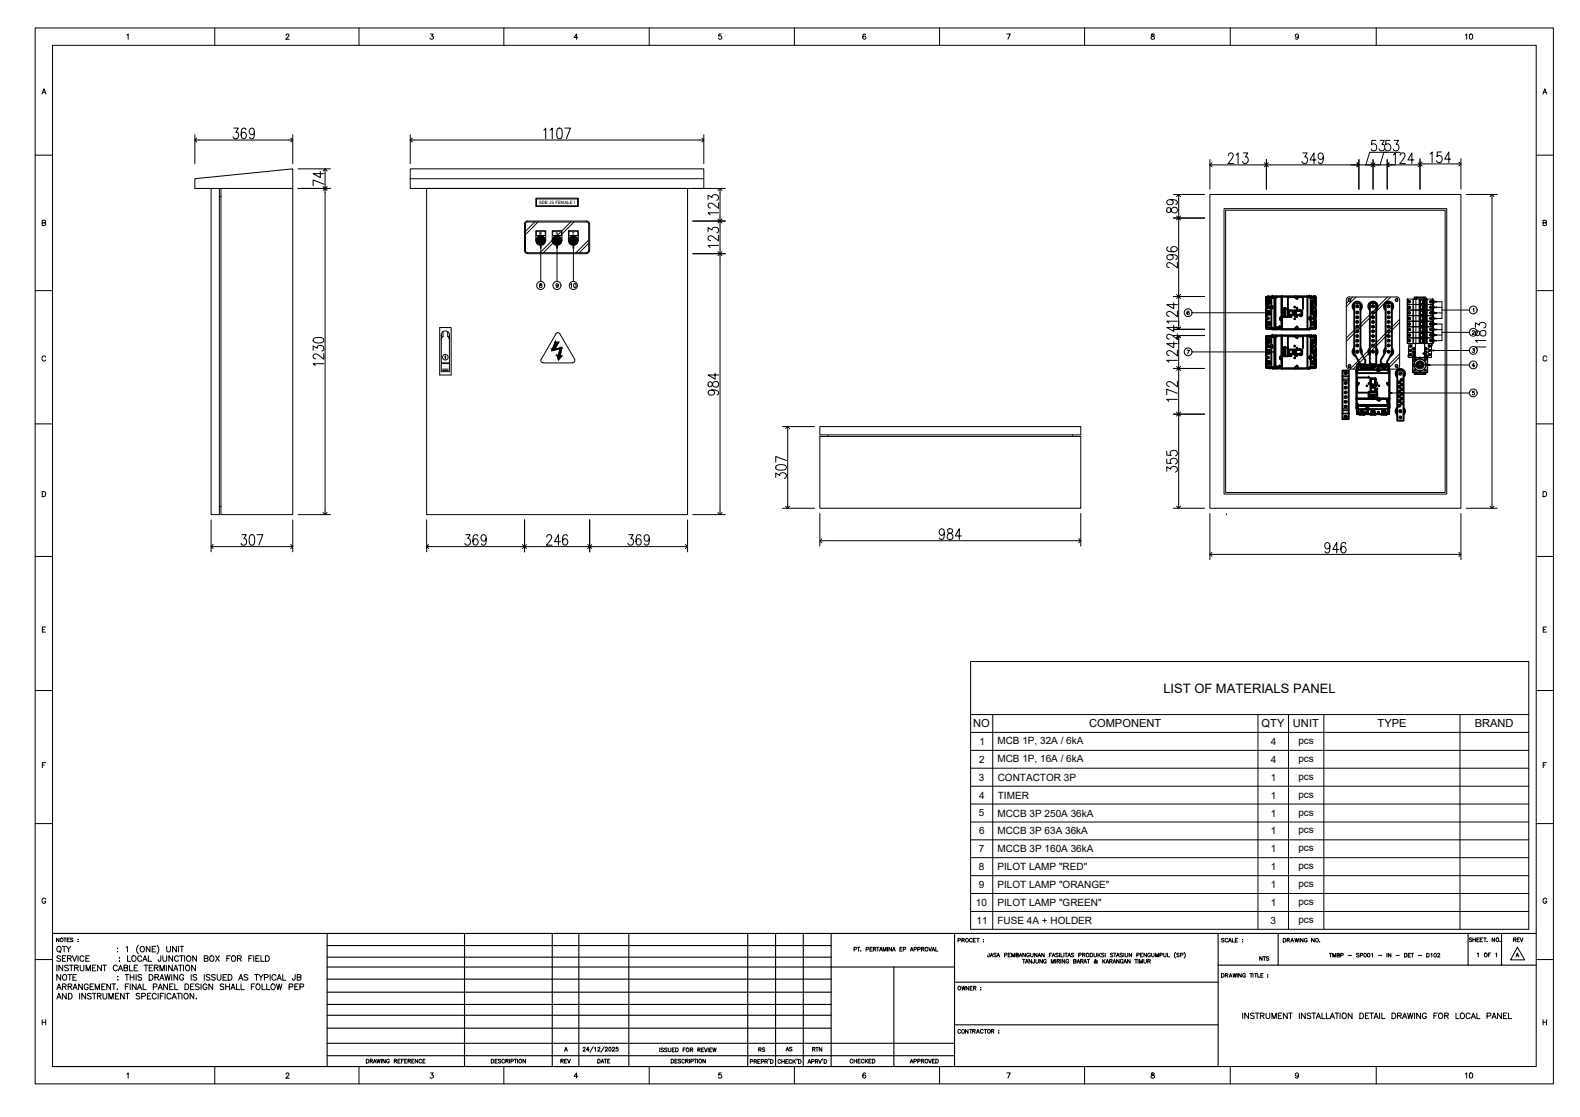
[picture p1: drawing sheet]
<svg xmlns="http://www.w3.org/2000/svg" width="420mm" height="297mm" viewBox="0 0 420 297" stroke-linecap="round" stroke-linejoin="round" font-family="sans-serif">
<defs><g id="words">
<g font-size="6.2">
<text x="61" y="38.1">369</text>
<text x="143.6" y="38.1">1107</text>
<text x="325.6" y="44.8">213</text>
<text x="345.4" y="44.8">349</text>
<text x="369.7" y="44.8">124</text>
<text x="379.6" y="44.4">154</text>
<text x="87.5" y="50.4" transform="rotate(-90 87.5 50.4)">74</text>
<text x="192.3" y="58.2" transform="rotate(-90 192.3 58.2)">123</text>
<text x="314.3" y="57.9" transform="rotate(-90 314.3 57.9)">89</text>
<text x="192.3" y="67" transform="rotate(-90 192.3 67)">123</text>
<text x="314.3" y="72.3" transform="rotate(-90 314.3 72.3)">296</text>
<text x="314.3" y="87.1" transform="rotate(-90 314.3 87.1)">124</text>
<text x="87.5" y="98.4" transform="rotate(-90 87.5 98.4)">1230</text>
<text x="314.3" y="97.7" transform="rotate(-90 314.3 97.7)">124</text>
<text x="192.3" y="106.2" transform="rotate(-90 192.3 106.2)">984</text>
<text x="314.3" y="107.9" transform="rotate(-90 314.3 107.9)">172</text>
<text x="210.3" y="128.4" transform="rotate(-90 210.3 128.4)">307</text>
<text x="314.3" y="126.6" transform="rotate(-90 314.3 126.6)">355</text>
<text x="248.7" y="144.6">984</text>
<text x="351.4" y="148.2">946</text>
</g>
<g font-size="5.7">
<text x="63.1" y="146">307</text>
<text x="122.8" y="146">369</text>
<text x="144.3" y="146">246</text>
<text x="166.2" y="146">369</text>
</g>
<g font-size="4.4">
<text x="388.8" y="11.6">10</text>
<text x="388.8" y="287.9">10</text>
</g>
<g font-size="4">
<text x="10.2" y="61">B</text>
<text x="151" y="77.6">10</text>
<text x="401.5" y="251.5">REV</text>
<text x="200.7" y="280.8">RS</text>
<text x="208.1" y="280.8">AS</text>
<text x="215.2" y="280.8">RTN</text>
<text x="148.2" y="284">REV</text>
</g>
<text font-size="3.5" x="334.1" y="256.5">NTS</text>
<text font-size="3.4" x="309.4" y="184.2">LIST OF MATERIALS PANEL</text>
<g font-size="3">
<text x="258.8" y="193.4">NO</text>
<text x="289.6" y="193.4">COMPONENT</text>
<text x="335.5" y="193.4">QTY</text>
<text x="343.8" y="193.4">UNIT</text>
<text x="366.4" y="193.4">TYPE</text>
<text x="392.2" y="193.4">BRAND</text>
</g>
<g font-size="2.7">
<text x="265.2" y="197.9">MCB 1P, 32A / 6kA</text>
<text x="345.3" y="197.9">pcs</text>
<text x="260.4" y="202.9">2</text>
<text x="260.4" y="198.1">1</text>
<text x="265.2" y="202.7">MCB 1P, 16A / 6kA</text>
<text x="337.9" y="198.1">4</text>
<text x="337.9" y="202.9">4</text>
<text x="345.3" y="202.6">pcs</text>
<text x="260.3" y="207.6">3</text>
<text x="265.3" y="207.6">CONTACTOR 3P</text>
<text x="337.9" y="207.6">1</text>
<text x="345.3" y="207.4">pcs</text>
<text x="260.4" y="212.4">4</text>
<text x="265.3" y="212.4">TIMER</text>
<text x="337.9" y="212.4">1</text>
<text x="345.3" y="212.1">pcs</text>
<text x="260.3" y="217.1">5</text>
<text x="260.4" y="221.9">6</text>
<text x="265.2" y="217.2">MCCB 3P 250A 36kA</text>
<text x="265.2" y="221.9">MCCB 3P 63A 36kA</text>
<text x="337.9" y="217.2">1</text>
<text x="337.9" y="221.9">1</text>
<text x="345.3" y="216.9">pcs</text>
<text x="345.3" y="221.6">pcs</text>
<text x="260.3" y="226.7">7</text>
<text x="265.2" y="226.7">MCCB 3P 160A 36kA</text>
<text x="337.9" y="226.7">1</text>
<text x="345.3" y="226.4">pcs</text>
<text x="260.3" y="231.4">8</text>
<text x="265.2" y="231.4">PILOT LAMP &quot;RED&quot;</text>
<text x="337.9" y="231.4">1</text>
<text x="345.3" y="231.2">pcs</text>
<text x="260.3" y="236.2">9</text>
<text x="265.2" y="236.2">PILOT LAMP &quot;ORANGE&quot;</text>
<text x="337.9" y="236.2">1</text>
<text x="345.3" y="235.9">pcs</text>
<text x="259.5" y="240.9">10</text>
<text x="259.7" y="245.7">11</text>
<text x="265.2" y="240.9">PILOT LAMP &quot;GREEN&quot;</text>
<text x="265.2" y="245.7">FUSE 4A + HOLDER</text>
<text x="337.9" y="245.7">3</text>
<text x="337.9" y="240.9">1</text>
<text x="345.3" y="240.7">pcs</text>
<text x="345.3" y="245.4">pcs</text>
</g>
<text font-size="1.2" x="143.3" y="54.2">SDB JS FEMALE 1</text>
<g font-size="1.1">
<text x="143.4" y="62.5">R</text>
<text x="147.8" y="62.5">S</text>
<text x="152.2" y="62.5">T</text>
</g>
</g></defs>
<!-- layer: 0 -->
<g fill="none" stroke="#000" stroke-width=".27">
<path d="M51.8 37.2h1.1M52.3 36.7l-.5 .5 .5 .6M76.8 37.2h1.1M77.3 36.7l.6 .5-.6 .6M109.1 37.2h1.1M109.6 36.7l-.5 .5 .5 .6M186.1 37.2h1.1M186.6 36.7l.6 .5-.6 .6M56.1 50.1h-4.3v-2.6l26.1-2.6v5.2M58.3 50.1v86.7h-2.2v-86.7h21.8v86.7h-19.1v-86.7M58.3 52.3h.5M109.1 44.9h78.1v5.2h-78.1z"/>
<path d="M109.1 47.5h78.1M113.5 50.1h69.3v86.7h-69.3zM139.7 59.6v7M140.3 59l-.4 .2-.2 .4M140.3 59h15.7M142.2 59l-2.5 2.5M142.5 52.7h11.3v2.2h-11.3zM142.7 52.9h10.9v1.8h-10.9zM143 59l-3.3 3.4M151.8 59l-8.2 8.2M152.6 59l-8.1 8.2M155.9 59l.5 .2 .1 .4v7l-.1 .4-.5 .2"/>
<path d="M321.7 51.7h66.8v83.5h-66.8zM321.7 43.8h1.1M322.3 43.3l-.6 .5 .6 .6M325.5 55.5h59.2v75.9h-59.2zM325.9 55.9h58.4v75.1h-58.4zM335.7 43.8h2.1M336.2 43.3l.6 .5-.6 .6M337.3 43.3l-.5 .5 .5 .6M360.3 43.8h1.1M360.8 43.3l.6 .5-.6 .6M364.1 43.8h2.1M364.6 43.3l.5 .5-.5 .6"/>
<path d="M365.6 43.3l-.5 .5 .5 .6M396.2 52.3l.5-.6 .6 .6M396.7 51.7v1.1M139.7 66.6l.2 .4 .4 .2M140.3 67.4a.8 .8 0 0 1-.8-.8l-.1-7a.8 .8 0 0 1 .9-.8l15.6-.1a.87 .87 0 0 1 .9 .9v7a.87 .87 0 0 1-.9 .8M140.3 67.5h15.7M140.3 67.2h15.7M142.5 64v-2.6h2.6v2.6M142.6 61.5h2.4v1.1h-2.4zM143.6 75.5l-.1 .2a.53 .53 0 0 1 .6 .7h-.5a.43 .43 0 0 1 0-.5 .43 .43 0 0 1 .5-.1v-.3zM143.7 66l.1-.7 .1 .7M143.8 65.3v9.5"/>
<path d="M146.9 64v-2.6h2.5v2.6M147 61.5h2.3v1.1h-2.3zM148 66l.1-.7 .2 .7M148.1 65.3v9.5M148.5 75.8a.32 .32 0 0 1-.5 .2 .32 .32 0 0 1-.1-.5 .32 .32 0 0 1 .5 .1v.7l-.2 .1-.3-.1M151.2 64v-2.6h2.6v2.6M151.3 61.5h2.4v1.1h-2.4zM152.4 66l.1-.7 .1 .7M152.5 65.3v9.5M156.5 64.7l-2.4 2.5M156.5 63.8l-3.3 3.4M358.6 79.4h.5l.2 .4-.2 .4h-.5l-.2-.4z"/>
<path d="M358.8 78.9a.83 .83 0 0 0-.8 .9v17.5M358.9 79h12.5M359.7 79l-.5 .6M360.6 79l-2.6 2.5M369 79l-11 10.9M369.8 79l-11.8 11.7M371.2 79.4h.4l.2 .4-.2 .4h-.4l-.2-.4zM371.4 78.9a.83 .83 0 0 1 .8 .9v17.5M374.2 79.5h6.8v11.8h-6.8zM374.3 79.5v11.8M374.4 79.5v11.8M374.7 80v.5"/>
<path d="M374.9 80v.5M375.8 79.5v11.8M376.5 79.5v11.8M377.4 79.5v11.8M377.6 79.5v11.8M377.7 79.5v11.8M377.7 79.8l1 .1M377.9 79.5v.3M378.1 79.5v.3M378.3 79.8l-.1 .9M378.5 79.9v.7M378.6 79.8v-.3v.3"/>
<path d="M378.6 79.5v11.8M378.7 79.9v.7M378.7 79.6h.6M379 79.5v1.5M379.1 79.6v1.4M379.3 79.5v.1M379.3 79.5v1.5M379.4 79.5v11.8M379.5 79.5v11.8M380.4 80v.5M380.5 79.9h.1M380.5 79.9l.2 .2"/>
<path d="M380.5 80v.5M380.9 79.5v11.8M381 79.5v11.8M381 80h.1M381 79.8h.2M381.1 79.8l.2 .1M381.3 80v.6M116.9 87.1h3.1v12.6h-3.1zM117.3 96.7h2.2v2.1h-2.2zM117.3 89.1a1.08 1.08 0 0 1 1.1-1.1 1.08 1.08 0 0 1 1.1 1.1M117.3 89.1l.3 .6M117.7 98.5h1.5"/>
<path d="M117.7 98.2h1.5M117.8 88.2v1.3l-.5 .8M118.4 94.6l.1 .8zM119 89.5l.5 .8M119 88.2v1.3M119.5 89.1l-.2 .6M119.5 89.1v7.4h-2.2v-7.4M147.6 91l-.9 2.3 2.2-.6-.4 2.1-.4-.4 .4 1.3 .9-1.1-.5 .3 .5-2.5-2 .5 1.2-1.9M317 93.6h22.2M317 83.2h21.1M337.4 83l.7 .2-.7 .1M338.5 93.5l.7 .1-.7 .1"/>
<path d="M358 97.3a.9 .9 0 0 0 .9 .9l12.5-.1a.83 .83 0 0 0 .8-.8M358.6 80.1l-.6 .6M358.6 97h.5l.2 .3-.2 .4h-.5l-.2-.4zM371.2 97h.4l.2 .3-.2 .4h-.4l-.2-.4zM372.2 94.1l-4 4.1M372.2 85.8l-12.4 12.4M372.2 84.9l-13.2 13.3M372.2 94.9l-3.2 3.3M374.2 83.9h6.8M374.2 85.4h6.8M374.2 86.9h6.8M374.2 88.4h6.8"/>
<path d="M374.2 89.9h6.8M374.2 81h6.8M374.2 82.5h6.8M374.3 85.4v-1.5v1.5M374.3 86.9v-1.5v1.5M374.3 88.4v-1.5v1.5M374.3 89.9v-1.5v1.5M374.3 81v-1.5v1.5M374.3 82.5v-1.5v1.5M374.3 83.9v-1.4v1.4M374.3 91.3v-1.4v1.4M374.7 84.4v.5"/>
<path d="M374.7 81.4v.6M374.7 82.9v.6M374.7 85.9v.5M374.7 87.4v.5M374.7 88.8v.6M374.7 90.3v.6M374.9 84.4v.5M374.9 81.4v.6M374.9 82.9v.6M374.9 85.9v.5M374.9 87.4v.5M374.9 88.8v.6"/>
<path d="M374.9 90.3v.6M375.1 84.6l-.2 .3-.4-.1M375.1 86.1l-.2 .3-.4-.2M375.1 87.6l-.2 .3-.4-.2M375.1 89.1l-.2 .3-.4-.2M375.1 80.2l-.2 .3-.4-.1M375.1 81.7l-.2 .3-.4-.2M375.1 83.1l-.2 .4-.4-.2M375.1 90.6l-.2 .3-.4-.2M377.7 84.3h1M377.7 85.8h1M377.7 87.2h1"/>
<path d="M377.7 88.7h1M377.7 81.3h1M377.7 82.8h1M377.7 90.2h1M377.7 85.1h1M377.7 80.7h1M377.7 82.2h1M377.7 83.6h1M377.9 80.7v.6M377.9 82.2v.6M377.9 83.6v.7M377.9 85.1v.7"/>
<path d="M377.9 86.6v.6M377.9 88v.7M377.9 89.5v.7M377.9 91v.3M378.1 80.7v.6M378.1 82.2v.6M378.1 83.6v.7M378.1 85.1v.7M378.1 86.6v.6M378.1 88v.7M378.1 89.5v.7M378.1 91v.3"/>
<path d="M378.2 82.8l.1 .8M378.2 84.3l.1 .8M378.2 88.7l.1 .8M378.2 90.2l.1 .8M378.3 81.3l-.1 .9M378.3 85.8l-.1 .8M378.3 87.2l-.1 .8M378.4 85.1v-.8v.8M378.4 86.6v-.8v.8M378.4 88v-.8v.8M378.4 89.5v-.8v.8M378.4 80.7v-.9v.9"/>
<path d="M378.4 82.2v-.9v.9M378.4 83.6v-.8v.8M378.4 91v-.8v.8M378.5 88.7v.8h.2h-1M378.5 84.3v.8M378.6 84.3v-.4v.4M378.6 85.8v-.4v.4M378.6 87.2v-.3v.3M378.6 88.7v-.3v.3M378.6 81.3v-.3v.3M378.6 82.8v-.3v.3M378.6 90.2v-.3v.3"/>
<path d="M378.7 81.4v.7M378.7 82.8v.8M378.7 84.3v.8M378.7 85.8v.8M378.7 87.3v.7M378.7 88.7v.8M378.7 90.2v.8M378.7 85.4v-1.3v1.3M378.7 86.9v-1.4v1.4M378.7 85.8h-.2v.8h.2h-1M378.7 88.3v-1.3v1.3M378.7 87.3h-.2v.7h.2h-1"/>
<path d="M378.7 89.8v-1.3v1.3M378.7 81v-1.4v1.4M378.7 82.5v-1.4v1.4M378.7 83.9v-1.3v1.3M378.7 91.3v-1.4v1.4M378.7 90.2h-.2v.8h.2h-1M378.7 81.4h-.2v.7h.2M378.7 82.8h-.2v.8h.2M378.7 85.4h.6M378.7 86.9h.6M378.7 89.8h.6M378.7 91.3h.6"/>
<path d="M378.7 84.1h.6M378.7 85.5h.6M378.7 87h.6M378.7 88.5h.6M378.7 81.1h.6M378.7 82.6h.6M378.7 89.9h.6M379 83.9v7.4M379 81h.1M379 81v1.5M379 82.5h.1M379 82.5v1.4"/>
<path d="M379 83.9h.1M379.1 81.1v1.4M379.1 82.6v1.3M379.1 84.1v1.3M379.1 85.5v1.4M379.1 87v1.3M379.1 88.5v1.3M379.1 89.9v1.4M379.3 81h.1M379.3 82.5h.1M379.3 83.9h.1M379.3 81v.1"/>
<path d="M379.3 82.5v.1M379.3 83.9v.2M379.3 85.4v.1M379.3 86.9v.1M379.3 88.3v.2M379.3 89.8v.1M379.3 91.3h.1M379.3 83.9v7.4M379.3 81v1.5M379.3 82.5v1.4M379.6 97.1h11.2M380.3 96.9l-.7 .2 .7 .1"/>
<path d="M380.4 81.4v.6M380.4 82.9v.6M380.4 84.4v.6M380.4 85.9v.6M380.4 87.3v.6M380.4 88.8v.6M380.4 90.3v.6M380.5 84.4h.1M380.5 85.8h.1M380.5 87.3h.1M380.5 88.8h.1M380.5 81.4h.1"/>
<path d="M380.5 82.9h.1M380.5 90.2h.1M380.5 84.4l.2 .2M380.5 85.8l.2 .4-.2 .3M380.5 87.3l.2 .4-.2 .2M380.5 88.8l.2 .2M380.5 81.4l.2 .4-.2 .2M380.5 82.9l.2 .3-.2 .3M380.5 90.2l.2 .4-.2 .3M380.5 81.4v.6M380.5 82.9v.6M380.5 84.4v.6"/>
<path d="M380.5 85.9v.6M380.5 87.3v.6M380.5 88.8v.6M380.5 90.3v.6M380.7 93.2h10.1M380.7 84.6l-.2 .4M380.7 89l-.2 .4M380.7 80.2l-.2 .3M381 85.4v-1.5v1.5M381 86.9v-1.5v1.5M381 88.4v-1.5v1.5M381 89.9v-1.5v1.5"/>
<path d="M381 81v-1.5v1.5M381 82.5v-1.5v1.5M381 83.9v-1.4v1.4M381 91.3v-1.4v1.4M381 84.4h.1M381 85.8v.1M381 87.3v.1M381 88.8v.1M381 81.4v.1M381 82.9h.1M381 90.3h.1M381 84.9h.1"/>
<path d="M381 86.4h.1M381 87.8v.1M381 89.3v.1M381 80.5h.1M381 81.9v.1M381 83.4v.1M381 90.8v.1M381 85.2h.2M381 86.6h.2M381 88.1h.2M381 89.6h.2M381 80.7h.2"/>
<path d="M381 82.2h.2M381 83.7h.2M381 91.1h.2M381 84.2h.2M381 85.7h.2M381 87.2h.2M381 88.6h.2M381 81.3h.2M381 82.7h.2M381 90.1h.2M381.1 84.5l.1 .2-.1 .1M381.1 86l.1 .2-.1 .1"/>
<path d="M381.1 87.5l.1 .1-.1 .2M381.1 88.9l.1 .2-.1 .1M381.1 80.1l.1 .1-.1 .2M381.1 81.6l.1 .1-.1 .2M381.1 83l.1 .2-.1 .1M381.1 90.4l.1 .2-.1 .1M381.1 84.2l.2 .1M381.1 85.7l.2 .1M381.1 87.2l.2 .1M381.1 88.6l.2 .2M381.1 81.3l.2 .1M381.1 82.7l.2 .2"/>
<path d="M381.1 90.1l.2 .2M381.3 85l-.2 .1M381.3 86.5l-.2 .1M381.3 87.9l-.2 .2M381.3 89.4l-.2 .2M381.3 80.6l-.2 .1M381.3 82l-.2 .2M381.3 83.5l-.2 .1M381.3 90.9l-.2 .1M381.3 80.2h2.2v4.5h-2.2M381.3 81.7h2.2M381.3 83.2h2.2"/>
<path d="M381.3 86.2h2.2v4.4h-2.2M381.3 87.7h2.2M381.3 89.1h2.2M381.3 93.1l-.6 .1 .6 .1M381.3 81.4v.6M381.3 82.9v.6M381.3 84.4v.6M381.3 85.8v.7M381.3 87.3v.7M381.3 88.8v.6M381.3 90.3v.6M382.1 80.1l-.8 .1 .8 .2"/>
<path d="M382.1 81.6l-.8 .1 .8 .2M382.1 83.1l-.8 .1 .8 .1M382.1 84.6l-.8 .1 .8 .1M382.1 86l-.8 .2 .8 .1M382.1 87.5l-.8 .2h.8M382.1 89l-.8 .1 .8 .1M382.1 90.5l-.8 .1 .8 .1M383.5 88.4h7.3M383.5 82.5h7.3M391.5 88.1l.2-.2 .4 .2-.6 .8h.6M391.6 92.7h.5l-.3 .4h.2a.33 .33 0 0 1 0 .6 .33 .33 0 0 1-.5-.2M391.7 82.2l.2-.2v1"/>
<path d="M392.2 97.3h-.7l.4-.7v1M208.9 114l.6-.6 .5 .6M209.5 113.4v1.1M218 113.4h69.4v2.2h-69.4zM218 116.1h69.4v19.1h-69.4zM220.2 115.6v.5M285.2 115.6v.5M312.9 110.6l.5-.5 .5 .5M312.9 109.6l.5 .5 .5-.5M313.4 109.1v2.1M369.5 104.5h21.3M370.2 104.4l-.7 .1 .7 .1"/>
<path d="M392 104h-.4l-.1 .5a.34 .34 0 0 1 .5 0 .34 .34 0 0 1 0 .5 .34 .34 0 0 1-.5-.2M58.3 134.7h.5M85.9 136.3l.5 .5 .6-.5M86.4 135.8v1M190.9 136.3l.6 .5 .5-.5M191.5 135.8v1M208.9 134.6l.6 .6 .5-.6M209.5 134.1v1.1M312.9 134.6l.5 .6 .5-.6M313.4 134.1v1.1M326.1 136.9h.1M396.2 134.6l.5 .6 .6-.6"/>
<path d="M396.7 134.1v1.1M56.1 145.4h1.1M56.7 144.8l-.6 .6 .6 .5M76.8 145.4h1.1M77.3 144.8l.6 .6-.6 .5M113.5 145.4h1M114 144.8l-.5 .6 .5 .5M138.4 145.4h2.1M138.9 144.8l.6 .6-.6 .5M140 144.8l-.5 .6 .5 .5M155.7 145.4h2.2M156.3 144.8l.5 .6-.5 .5"/>
<path d="M157.4 144.8l-.6 .6 .6 .5M181.8 145.4h1M182.3 144.8l.5 .6-.5 .5M218 143.8h1.1M218.5 143.3l-.5 .5 .5 .5M286.3 143.8h1.1M286.9 143.3l.5 .5-.5 .5M321.7 147.4h1.1M322.3 146.9l-.6 .5 .6 .5M387.4 147.4h1.1M387.9 146.9l.6 .5-.6 .5M258.1 175.9h148.4v71.2h-148.4z"/>
<path d="M258.1 190h148.4M258.1 194.8h148.4M258.1 199.5h148.4M264 190v57.1M334.5 190v57.1M342.6 190v57.1M352 190v57.1M388.2 190v57.1M258.1 204.3h148.4M258.1 209.1h148.4M258.1 213.8h148.4M258.1 218.6h148.4"/>
<path d="M258.1 223.3h148.4M258.1 228.1h148.4M258.1 232.9h148.4M258.1 237.6h148.4M15.1 256.7v1.5M15.2 251.9l.3-.2a.73 .73 0 0 1 .8 .7 .73 .73 0 0 1-.9 .7l-.3-.5zM15.7 249.5v.9l-.7-.9v.9M15.7 252.9l.5 .4M16.1 259.2v1.5l-1-1.5v1.5M16.1 254.4l-.4-.2-.6 .2 .1 .3 .9 .5-.1 .4h-.8l-.1-.2M16.6 251.7h.9M16.6 254.9h.6"/>
<path d="M16.7 256.7v1.5l-1-1.5v1.5M16.9 259.2a.7 .7 0 0 1 .9 .7 .7 .7 0 0 1-.9 .7l-.3-.5zM17 249.5h.6M17.1 251.7v1.4M17.3 249.5v.9M17.5 254.2h-.9v1.4h.9M17.7 251.7l.5 .7v.7M17.9 249.9h.3M17.9 254.9l.9-.1 .1-.5-1-.1v1.4M18 259.2h1M18.2 256.9l-.4-.2-.6 .2 .1 .3 .9 .5v.2l-.4 .3-.6-.3M18.5 254.9l.5 .7"/>
<path d="M18.5 256.7h1M18.5 249.5h-.6v.9h.6M18.5 259.2v1.5M18.8 251.7l-.6 .7M19 256.7v1.5M19.3 254.2l.5 1.4 .6-1.4M19.4 249.6h-.7l.1 .2 .5 .2 .1 .3h-.7M19.4 259.9h.6M19.8 257.4l.9-.1v-.5l-.9-.1v1.5M20.3 257.4l.5 .8M20.3 259.2h-.9v1.5h.9M20.8 249.8h.1"/>
<path d="M20.8 250.3h.1M20.7 254.2v1.4M21.3 256.7l.1 1.2 .4 .3 .5-.3v-1.2M22.3 254.5a.61 .61 0 0 0-.8-.3 .61 .61 0 0 0-.2 .9 .55 .55 0 0 0 .4 .5 .55 .55 0 0 0 .6-.3M22.8 254.9h.6M22.9 258.2v-1.5l.6 1.5 .5-1.5v1.5M23.7 254.2h-.9v1.4h.9M24.6 257.4h.6M25.5 256.7h-.9v1.5h.9M27 256.7v1.5l-1-1.5v1.5M27.3 256.7h1M27.8 256.7v1.5"/>
<path d="M31.2 252.2h.1M31.2 257a.62 .62 0 0 0-.9-.3 .62 .62 0 0 0-.2 .9 .56 .56 0 0 0 .5 .6 .56 .56 0 0 0 .6-.4M31.2 259.7h.2zM31.2 253h.1M31.5 258.2l.5-1.5 .6 1.5M31.7 254.7h.1zM31.7 255.6h.1zM31.7 257.7h.7M33 257.4l.9-.2v-.4l-.9-.1v1.5l.9-.2v-.5l-.3-.1M33.3 259.2h.9M33.5 252l.4-.3v1.4M33.7 259.2v1.5"/>
<path d="M33.9 254.2v1.4h.9M34.5 256.7v1.5h.8M34.6 259.9h1M34.6 259.2v1.5M35.6 259.2v1.5M35.7 257.4h.5M36.2 259.2v1.5M36.6 256.7h-.9v1.5h.9M36.8 251.4a1.53 1.53 0 0 0 0 2.2M37.4 251.9l.3-.2a.73 .73 0 0 1 .7 .7 .73 .73 0 0 1-.9 .7l-.2-.5zM37.7 254.5a.61 .61 0 0 0-.9-.3 .61 .61 0 0 0-.2 .9 .55 .55 0 0 0 .5 .5 .55 .55 0 0 0 .6-.3M37.7 259.4l-.4-.2-.6 .2 .1 .3 .9 .5v.3l-.4 .2-.6-.2"/>
<path d="M38 255.6l.5-1.4 .6 1.4M38.2 255.2h.7M38.3 256.7h1M38.8 256.7v1.5M39.5 254.2v1.4h.8M39.7 259.2h.5a.82 .82 0 0 1 .5 .7 .82 .82 0 0 1-.5 .8h-.5zM39.7 257.4h.6M39.9 251.7v1.4l-1-1.4v1.4M40.5 252.4h.5M40.6 256.7h-.9v1.5h.9M41 257.4l.9-.1 .1-.5-1-.1v1.5M41.2 259.9l.9-.2v-.4l-.9-.1v1.5"/>
<path d="M41.4 251.7h-.9v1.4h.9M41.5 257.4l.5 .8M41.7 259.9l.5 .8M41.7 251.4a1.53 1.53 0 0 1 0 2.2M42.5 258.2v-1.5l.6 1.5 .6-1.5v1.5M42.8 254.2l-.2 1.4h-.4l-.2-.4M43.3 254.2v1l.2 .4h.3h.3l.2-.4v-1M43.8 259.2l.4 1.5 .3-1.5 .4 1.5 .4-1.5M44.2 256.7v1.5M44.3 251.7v1l.4 .4h.4l.2-.4v-1M45.7 259.2v1.5M45.8 256.7v1.5l-1-1.5v1.5"/>
<path d="M45.9 254.2v1.4l-1-1.4v1.4M46.2 258.2l.5-1.5 .6 1.5M46.4 257.7h.7M46.9 251.7v1.4l-1-1.4v1.4M47.2 259.2v1.5l-.9-1.5v1.5M47.5 254.5a.61 .61 0 0 0-.9-.3 .61 .61 0 0 0-.2 .9 .55 .55 0 0 0 .4 .5 .55 .55 0 0 0 .7-.3M47.5 251.7v1.4M47.5 256.7h1M47.8 254.2h1M47.8 251.7h1M48 256.7v1.5M48.3 254.2v1.4"/>
<path d="M48.3 251.7v1.4M48.8 259.5a.54 .54 0 0 0-.6-.4 .54 .54 0 0 0-.4 .6 .63 .63 0 0 0 .2 .8 .63 .63 0 0 0 .8 0v-.4h-.3M48.8 256.7v1.5M49.1 254.2v1.4M49.5 256.9a.68 .68 0 0 1 .9 .1 .68 .68 0 0 1-.1 .9 .68 .68 0 0 1-.9-.1 .68 .68 0 0 1 .1-.9zM49.7 254.4a.65 .65 0 0 1 1.1 .5 .65 .65 0 0 1-1.1 .5zM50.8 259.2v1.5M52 256.7v1.5l-1-1.5v1.5M52.2 254.2v1.4l-.9-1.4v1.4M52.3 259.4l-.3-.2-.7 .2 .2 .3 .8 .5v.3l-.3 .2-.7-.2M54.3 254.9l.9-.1v-.6h-.9v1.4h.9l.1-.4-.4-.3M54.3 259.2v1.5"/>
<path d="M55.8 259.4l-.3-.2-.7 .2 .1 .3 .9 .5a.56 .56 0 0 1-.4 .5 .56 .56 0 0 1-.6-.2M55.9 254.4a.65 .65 0 0 1 1 .5 .65 .65 0 0 1-1 .5zM57.2 259.4l-.3-.2-.6 .2 .1 .3 .8 .5v.3l-.3 .2-.6-.2M57.3 254.2l1 1.4M57.7 259.2v1l.5 .5 .5-.2 .1-1.3M58.3 254.2l-1 1.4M59.3 259.9h.6M60.2 259.2h-.9v1.5h.9M60.3 254.9h.6M60.7 259.2h.5a.82 .82 0 0 1 .5 .7 .82 .82 0 0 1-.5 .8h-.5zM61.3 254.2h-1v1.4M63.2 254.9l.9-.1v-.5l-.9-.1v1.4"/>
<path d="M63.7 254.9l.5 .7M65.9 259.4l-.4-.2-.6 .2 .1 .3 .9 .5v.3l-.4 .2-.6-.2M66.2 254.9h.6M67.1 254.2h-.9v1.4M67.5 254.2v1.4M67.7 259.2h1M68 254.9h.6M68.2 259.2v1.5M68.8 259.2l.6 .7v.8M69 254.2h-1v1.4h1M69.4 254.2v1.4h.9M70 259.2l-.6 .7"/>
<path d="M70.3 260l.9-.1 .1-.5-.3-.2h-.7v1.5M70.6 254.2h.5a.79 .79 0 0 1 .5 .7 .79 .79 0 0 1-.5 .7h-.5zM71.8 259.2v1.5M73.4 259.5a.62 .62 0 0 0-.8-.3 .62 .62 0 0 0-.3 .9 .56 .56 0 0 0 .5 .6 .56 .56 0 0 0 .6-.4M75.2 259.2v1.5h.8M78.5 259.2l-.1 1.3-.4 .2-.2-.5M79 259.9l.9-.1 .2-.4-.4-.2h-.7v1.5l1-.2 .1-.3-.4-.3M227.1 252.5h.4l.3-.4-.7-.2v1M228 251.9h.6M228.3 251.9v1M228.9 252.8h.1M230.3 252.5l.6-.1 .1-.4-.7-.1v1"/>
<path d="M231.4 252.4h.3M232 251.9h-.6v1h.6M232.2 252.4l.6-.1 .1-.3-.7-.1v1M232.6 252.4l.3 .5M233.1 251.9h.7M233.4 251.9v1M233.9 252.9l.4-1 .4 1M234 252.6h.5M234.9 252.9v-1l.3 1 .4-1v1M236 251.9v1M237.1 251.9v1l-.7-1v1M237.3 252.9l.4-1 .4 1"/>
<path d="M237.4 252.6h.5M239.3 252.4h.4M239.9 251.9h-.6v1h.6M240.2 252.5l.6-.1v-.4l-.6-.1v1M242.1 252.9l.3-1 .4 1M242.2 252.6h.5M243.1 252.5l.5-.1 .1-.4-.6-.1v1M244.1 252.5l.5-.1 .1-.4-.6-.1v1M245.1 252.4l.6-.1v-.3l-.6-.1v1M245.4 252.4l.3 .5M246.2 252a.44 .44 0 0 1 .6 .4 .44 .44 0 0 1-.7 .4l-.1-.5zM247 251.9l.4 1 .3-1"/>
<path d="M247.8 252.9l.4-1 .4 1M248 252.6h.5M248.8 251.9v1h.6M254.8 250h.6v-.4l-.6-.1v1M255.8 250h.5l.2-.3-.7-.2v1M256.1 250l.4 .5M258.1 242.4h148.4M258.5 249.8a.42 .42 0 0 0-.6-.1 .42 .42 0 0 0 0 .6 .42 .42 0 0 0 .6 0M258.8 250h.4M259.4 249.5h-.6v1h.6M259.7 249.5h.7M260.1 249.5v1"/>
<path d="M261.5 249.9h.1M261.5 250.4h.1M263.1 253.5v.7a.24 .24 0 0 1-.3 .2 .24 .24 0 0 1-.2-.3M263.3 254.5l.4-1 .4 1M263.4 254.1h.5M264.9 253.6h-.7l.1 .3 .6 .3-.1 .2-.6-.1M265.1 254.5l.4-1 .4 1M265.3 254.1h.4M267.1 254l.6-.1v-.3l-.6-.1v1M268.1 253.9h.4M268.7 253.5h-.6v1h.6M269 254.5v-1l.4 1 .4-1v1"/>
<path d="M270.2 253.9h.5l.1-.3-.6-.1v1l.6-.1v-.3l-.2-.2M271 254.5l.4-1 .4 1M271.1 254.1h.5M271.9 255.1h.6M272.2 255.1v1M272.7 253.5v1l-.7-1v1M272.7 256.1l.4-1 .3 1M272.8 255.8h.5M273.7 253.7a.42 .42 0 0 0-.6 0 .42 .42 0 0 0 0 .6 .42 .42 0 0 0 .6-.1v-.1h-.2M274.1 253.5v.8l.3 .2 .3-.3v-.7M274.3 255.1v1l-.7-1v1M275.1 255.1l-.1 .9-.2 .1-.2-.3"/>
<path d="M275.5 255.1v.7l.3 .3 .3-.1v-.9M275.8 253.5v1l-.7-1v1M276 254.5l.4-1 .4 1M276.1 254.1h.5M277.2 255.1v1l-.7-1v1M277.7 253.5v1l-.7-1v1M278.2 255.4a.37 .37 0 0 0-.4-.3 .37 .37 0 0 0-.3 .4v.3a.36 .36 0 0 0 .4 .4 .36 .36 0 0 0 .3-.4h-.2M279.1 253.9h.3M279.6 256.1v-1l.4 1 .3-1v1M279.7 253.5h-.6v1M279.8 254.5l.4-1 .3 1M279.9 254.1h.5"/>
<path d="M280.7 255.1v1M281.1 255.6h.5l.2-.3-.7-.2v1M281.4 253.6h-.7l.7 .6-.1 .2-.6-.1M281.4 255.6l.4 .5M281.7 253.5v1M282.1 255.1v1M282.1 253.5v1h.6M282.9 253.5v1M283.1 255.1v1l-.7-1v1M283.2 253.5h.6M283.5 253.5v1M283.9 254.5l.4-1 .4 1"/>
<path d="M284.1 254.1h.4M284.2 255.4a.37 .37 0 0 0-.4-.3 .37 .37 0 0 0-.3 .4v.3a.36 .36 0 0 0 .3 .4 .36 .36 0 0 0 .4-.4h-.3M285.5 255.6h.6v-.4l-.6-.1v1l.6-.1-.1-.4M285.5 253.6h-.6v.3l.6 .3v.2l-.6-.1M286.4 256.1l.4-1 .3 1M286.5 255.8h.5M286.9 254l.5-.1 .1-.3-.6-.1v1M287.4 255.6h.6v-.4l-.6-.1v1M287.7 255.6l.3 .5M287.9 253.9h.6v-.3l-.6-.1v1M288.2 256.1l.4-1 .4 1M288.2 253.9l.3 .6"/>
<path d="M288.4 255.8h.4M289.1 255.1h.6M289.4 255.1v1M289.9 253.5h.3a.51 .51 0 0 1 .4 .5 .51 .51 0 0 1-.4 .5h-.3zM290.9 253.5l.1 .8 .2 .2 .3-.2 .1-.8M291.9 255.6l-.1-.1a.64 .64 0 0 1-.8 .6v-.4l.5-.3-.2-.3-.1 .4 .4 .6 .3-.1M292 253.5v1M292.2 253.9l.5 .6M292.7 253.5l-.7 .6M293.2 255.1v1M293.5 255.6l.4 .5M293.6 253.6h-.7l.7 .6-.1 .2-.6-.1"/>
<path d="M293.9 255.1l-.7 .7M293.9 253.5v1M294.1 256.1l.4-1 .4 1M294.2 255.8h.5M295.1 255.6h.6v-.4l-.6-.1v1M295.4 255.6l.3 .5M295.9 253.6h-.7l.7 .6-.2 .3-.5-.2M296 256.1l.3-1 .4 1M296.1 255.8h.4M296.1 253.5h.7M296.5 253.5v1M296.9 254.5l.4-1 .3 1"/>
<path d="M297 254.1h.5M297.6 255.1v1l-.7-1v1M298.5 253.6h-.7l.1 .3 .6 .3-.1 .2-.6-.1M298.7 255.4a.37 .37 0 0 0-.5-.3 .37 .37 0 0 0-.3 .4v.3a.36 .36 0 0 0 .4 .4 .36 .36 0 0 0 .4-.4h-.3M298.8 256.1l.4-1 .4 1M298.8 253.5v1M299 255.8h.5M299.2 253.5l.1 .8 .2 .2 .4-.3v-.7M300.5 255.1v1l-.7-1v1M300.9 253.5v1l-.6-1v1M301.8 255.1h.6M302.1 255.1v1"/>
<path d="M302.3 254l.6-.1 .1-.3-.7-.1v1M302.6 255.1v1M303 256.1v-1l.4 1 .4-1v1M303.3 253.9h.4M303.9 253.5h-.6v1h.6M304.2 255.1v.7l.3 .3 .3-.1v-.9M304.9 253.5v1l-.7-1v1M305.2 255.6h.6l.1-.4-.7-.1v1M305.6 255.6l.3 .5M305.9 253.7a.42 .42 0 0 0-.6 0 .42 .42 0 0 0 0 .6 .42 .42 0 0 0 .6-.1l-.2-.1M306.2 253.5l.1 .8 .2 .2 .4-.2v-.8M307.3 254.5v-1l.4 1 .4-1v1"/>
<path d="M308.4 254l.7-.1v-.3l-.7-.1v1M309.5 253.5v.8l.2 .2 .3-.2 .1-.8M310.5 253.5v1h.6M312.6 253.3a1.02 1.02 0 0 0 0 1.5M313.6 253.6h-.7l.1 .3 .6 .3-.2 .3-.5-.2M313.9 254l.6-.1v-.3l-.6-.1v1M314.9 253.3a1.02 1.02 0 0 1 0 1.5M324.8 258.9h.4a.51 .51 0 0 1 .3 .5 .51 .51 0 0 1-.3 .5h-.4zM325.5 249.7h-.7l.7 .6-.3 .2-.4-.1M325.8 259.4l.7-.1v-.3l-.7-.1v1M326.2 259.4l.3 .5M326.5 249.8a.42 .42 0 0 0-.6-.1 .42 .42 0 0 0 0 .6 .42 .42 0 0 0 .6 0"/>
<path d="M326.7 250.5l.4-1 .3 1M326.9 259.9l.3-1 .4 1M326.9 250.2h.4M327 259.6h.4M327.7 249.5v1h.6M327.9 258.9l.2 1 .3-1 .2 1 .2-1M328.5 250h.4M329 258.9v1M329.1 249.5h-.6v1h.6M330.1 258.9v1l-.7-1v1M330.5 249.9h.1M330.5 250.4h.1"/>
<path d="M331.2 259.1a.42 .42 0 0 0-.6 0 .42 .42 0 0 0 0 .6 .42 .42 0 0 0 .6 0v-.2h-.3M332.4 258.9h.6M332.7 258.9v1M333.2 258.9v1M333.6 258.9h.7M333.9 258.9v1M334.5 258.9v1h.5M335.3 259.4h.4M335.9 258.9h-.6v1h.6M337.1 259.2h.1M337.1 259.8h.1M341.2 249.5h.4a.51 .51 0 0 1 .3 .5 .51 .51 0 0 1-.3 .5h-.4z"/>
<path d="M342.3 250h.5l.1-.4-.6-.1v1M342.6 250l.3 .5M343.2 250.5l.4-1 .4 1M343.4 250.2h.5M344.3 249.5l.3 1 .2-1 .2 1 .3-1M345.4 249.5v1M346.5 249.5v1l-.7-1v1M347.6 249.8a.42 .42 0 0 0-.6-.1 .42 .42 0 0 0 0 .6 .42 .42 0 0 0 .6 0v-.2h-.3M349.5 249.5v1l-.7-1v1M350.9 250.4l.1 .1M353.5 253.5h.7M353.8 253.5v1"/>
<path d="M354.4 254.5v-1l.4 1 .4-1v1M355.6 254l.5-.1 .1-.3-.6-.1v1l.6-.1v-.2l-.2-.2M356.5 254h.6l.1-.4-.7-.1v1M358.5 254.1h.9M361.4 253.6h-.7l.1 .3 .6 .3-.3 .3-.4-.1M361.7 254h.6l.1-.3-.7-.2v1M364.7 253.7l.3-.2v1M366.6 254.1h.9M368.8 253.5v1M369.9 253.5v1l-.7-1v1M371.3 254.1h.8M373.5 253.5h.3a.54 .54 0 0 1 .4 .5 .54 .54 0 0 1-.4 .5h-.3z"/>
<path d="M374.5 254h.4M375.1 253.5h-.6v1h.6M375.2 253.5h.7M375.6 253.5v1M377.1 254.1h.9M379.4 253.5h.3a.51 .51 0 0 1 .4 .5 .51 .51 0 0 1-.4 .5h-.3zM380.5 253.7l.2-.2v1M382.3 253.7l.2-.2 .4 .2-.6 .8h.6M391.4 249.5h-.7l.1 .3 .6 .3-.2 .3-.5-.1M391.7 249.9h.6M391.7 249.4v1M392.3 249.4v1"/>
<path d="M392.7 249.9h.4M392.9 253.6l.2-.2v1.1M393.4 249.4h-.7v1h.7M393.6 249.9h.4M394.3 249.4h-.7v1h.7M394.5 249.4h.7M394.9 253.5a.47 .47 0 0 1 .6 .5 .47 .47 0 0 1-.7 .3l-.1-.5zM394.9 249.4v1M395.4 250.3h.1M395.8 253.9h.4M396.4 253.4h-.6v1.1M397.4 249.4v1l-.6-1v1"/>
<path d="M397.8 253.6l.2-.2v1.1M397.9 249.5l.2-.1a.47 .47 0 0 1 .5 .5 .47 .47 0 0 1-.6 .4l-.2-.3zM398.9 250.3h.1M15.1 263.2l.6-1.6 .6 1.6M15.1 265.7l.6-1.6 .6 1.6M15.3 262.7h.7M15.3 265.2h.7M16.6 262.4l.9-.1 .1-.4-.3-.3h-.7v1.6M17.1 262.4l.5 .8M17.6 264.1v1.6l-1-1.6v1.6M18.1 262.4l.9-.2v-.4l-.9-.2v1.6M18.2 264.1a.79 .79 0 0 1 1 .8 .79 .79 0 0 1-1 .8z"/>
<path d="M18.6 262.4l.5 .8M19.4 263.2l.6-1.6 .5 1.6M19.6 262.7h.7M21.2 264.1v1.6M21.9 261.6v1.6l-1-1.6v1.6M22.8 264.1v1.6l-1-1.6v1.6M23.5 262a.54 .54 0 0 0-.7-.4 .54 .54 0 0 0-.4 .6 .63 .63 0 0 0 .2 .8 .63 .63 0 0 0 .8 0l.1-.4h-.4M24 262.4h.6M24.3 264.4l-.4-.3-.7 .3 .2 .3 .7 .3 .2 .2-.4 .5-.7-.2M24.6 264.1h.9M24.9 261.6h-.9v1.6h.9M25.1 264.1v1.6"/>
<path d="M25.3 263.2v-1.6l.6 1.6 .6-1.6v1.6M25.9 264.9l.9-.2v-.4l-.9-.2v1.6M26.4 264.9l.5 .8M27.1 262.4h.5M27.4 264.1v1.1l.4 .5 .4-.1 .2-.4v-1.1M28 261.6h-.9v1.6h.9M29 265.7v-1.6l.5 1.6 .6-1.6v1.6M29.4 261.6v1.6l-1-1.6v1.6M29.8 261.6h.9M30.3 261.6v1.6M30.7 264.9h.5M31.2 263h.1"/>
<path d="M31.2 260.6h.2zM31.6 264.1h-.9v1.6h.9M33 264.1v1.6l-1-1.6v1.6M33.3 262.4h.6M33.4 264.1h1M33.9 264.1v1.6M34.2 261.6h-.9v1.6M34.6 261.6v1.6M36.2 261.6v1.6l-1-1.6v1.6M36.5 263.2l.6-1.6 .6 1.6M36.7 262.7h.8M37.2 264.4l-.4-.3-.6 .3 .1 .3 .7 .3 .2 .2-.4 .5-.6-.2"/>
<path d="M37.7 265l.8-.1 .2-.5-.4-.3h-.6v1.6M38.1 261.6v1.6h.8M39.2 264.9h.6M40.1 264.1h-.9v1.6h.9M40.8 262.5l.8-.1 .1-.6-.9-.2v1.6M41.5 264.5a.54 .54 0 0 0-.6-.4 .54 .54 0 0 0-.4 .6 .63 .63 0 0 0 .2 .8 .63 .63 0 0 0 .8 0v-.2M42 263.2l.6-1.6 .6 1.6M42 264.1v1.6M42.2 262.7h.8M42.5 260.7l.6-1.5 .5 1.5M42.6 264.9h.6M42.7 260.2h.7"/>
<path d="M43.5 264.1h-.9v1.6M43.9 264.1v1.6M44.5 261.6v1.6l-1-1.6v1.6M45.1 262.4h.6M45.5 264.5a.6 .6 0 0 0-.9-.3 .6 .6 0 0 0-.2 .9 .54 .54 0 0 0 .4 .6 .54 .54 0 0 0 .7-.4M45.8 265.7l.5-1.6 .6 1.6M46 265.2h.7M46.1 261.6h-1v1.6h1M46.5 261.6v1.6h.8M47 264.1h1M47.5 264.1v1.6M48.4 264.1v1.6"/>
<path d="M49 264.4a.66 .66 0 0 1 1.1 .5 .66 .66 0 0 1-1.1 .6zM49.2 261.6h.5a.84 .84 0 0 1 .5 .8 .84 .84 0 0 1-.5 .8h-.5zM50.7 262.4h.6M51.5 264.1v1.6l-1-1.6v1.6M51.6 261.6h-.9v1.6h.9M52.2 265.5h.1M53 261.9l-.4-.3-.6 .3 .1 .3 .9 .5v.3l-.4 .2-.6-.2M53.5 261.6v1.6M55 262a.54 .54 0 0 0-.6-.4 .54 .54 0 0 0-.4 .6 .61 .61 0 0 0 .2 .8 .61 .61 0 0 0 .7 0l.1-.4h-.3M56.6 261.6v1.6l-1.1-1.6v1.6M59.5 261.9l-.3-.3-.7 .3 .2 .3 .8 .5v.3l-.3 .2-.7-.2M60 262.4h1"/>
<path d="M60 261.6v1.6M61 261.6v1.6M61.4 263.2l.6-1.6 .5 1.6M61.6 262.7h.7M62.9 261.6v1.6h.9M63.5 260.7l.6-1.5 .5 1.5M63.7 260.2h.7M64.1 261.6v1.6h.9M66.8 262.4h.6M67.7 261.6h-.9v1.6M68.3 261.7a.7 .7 0 0 1 .9 .7 .7 .7 0 0 1-.9 .7l-.3-.5zM69.7 261.6v1.6h.8"/>
<path d="M70.9 261.6v1.6h.9M72.3 261.7a.71 .71 0 0 1 .9 .7 .71 .71 0 0 1-.9 .7l-.2-.5zM73.5 261.6l.4 1.6 .4-1.6 .3 1.6 .4-1.6M73.7 260.7l.6-1.5 .5 1.5M73.9 260.2h.7M76.9 262.5l.9-.1v-.7l-.9-.1v1.6M78.4 262.4h.6M79.3 261.6h-.9v1.6h.9M79.8 262.5l.8-.1 .2-.5-.4-.3h-.6v1.6M150.1 279.6l.4-1.1 .4 1.1M150.2 279.2h.5M155.1 278.8l.1-.3 .4 .2-.6 .8h.7"/>
<path d="M156.7 279.2h-.7l.4-.7v1M157.7 278.3l-.8 1.6M158.1 278.7l.2-.2v1M159 278.8a.3 .3 0 0 1 .3-.3 .3 .3 0 0 1 .3 .3l-.7 .7h.7M160.7 278.3l-.9 1.6M161 278.8a.3 .3 0 0 1 .3-.3 .3 .3 0 0 1 .2 .3l-.6 .7h.7M162.9 278.8a.3 .3 0 0 1 .3-.3 .3 .3 0 0 1 .2 .3l-.6 .7h.7M164.3 278.5h-.4l-.1 .4a.34 .34 0 0 1 .5 0 .34 .34 0 0 1 0 .5 .34 .34 0 0 1-.5-.1M175.4 278.7v1M176.4 278.8l-.2-.1-.4 .1 .6 .6-.2 .3-.4-.1M177.4 278.8l-.3-.1-.4 .1 .7 .6-.1 .2h-.6M177.7 278.7l.1 .9 .2 .1 .4-.1v-.9"/>
<path d="M178.8 279.2h.4M179.4 278.7h-.6v1h.6M179.7 278.7h.3a.54 .54 0 0 1 .4 .5 .54 .54 0 0 1-.4 .5h-.3zM181.7 279.2h.3M182.3 278.7h-.6v1M182.7 278.8l.1-.1a.47 .47 0 0 1 .4 .5 .47 .47 0 0 1-.6 .4l-.1-.6zM183.6 279.2l.6-.1v-.3l-.6-.1v1M183.9 279.2l.3 .5M185.6 279.2l.5-.1 .1-.3-.6-.1v1M185.9 279.2l.3 .5M186.6 279.2h.3M187.2 278.7h-.6v1h.6"/>
<path d="M187.3 278.7l.4 1 .4-1M188.3 278.7v1M188.7 279.2h.4M189.3 278.7h-.6v1h.6M189.5 278.7l.3 1 .2-1 .2 1 .3-1M255.4 274a.37 .37 0 0 0-.4-.2 .37 .37 0 0 0-.3 .3v.3a.37 .37 0 0 0 .3 .4 .37 .37 0 0 0 .4-.3M255.8 262.3l.2 1 .2-1 .3 1 .2-1M257.4 273.8v1l-.6-1v1M257.6 262.3v1l-.7-1v1M257.8 273.8h.7M258 262.7h.4M258.1 273.8v1"/>
<path d="M258.6 262.3h-.6v1h.6M258.7 274.2h.5l.1-.4h-.6v1M258.9 262.7h.6v-.3l-.6-.1v1M259 274.2l.3 .6M259.2 262.7l.3 .6M259.7 274.8l.4-1 .3 1M259.8 274.4h.5M260.8 262.6h.1M260.8 263.2h.1M261.5 274a.37 .37 0 0 0-.5-.2 .37 .37 0 0 0-.3 .3v.3a.37 .37 0 0 0 .3 .4 .37 .37 0 0 0 .5-.3M261.7 273.8h.7M262 273.8v1"/>
<path d="M263.6 274.2h.6v-.4h-.6v1M263.9 274.2l.4 .6M265.6 274.1h.1M265.6 274.6h.1M330.5 269.4v1.5M332 269.4v1.5l-1-1.5v1.5M333.5 269.6l-.3-.2-.7 .2 .2 .4 .8 .3-.1 .5h-.7l-.2-.1M333.8 269.4h1M334.3 269.4v1.5M335.2 270.1l.9-.1v-.5l-.9-.1v1.5M335.7 270.1l.5 .8M336.7 269.4v1.3l.4 .2 .5-.2 .1-1.3"/>
<path d="M338.2 270.9v-1.5l.6 1.5 .6-1.5v1.5M339.9 270.1h.6M340.9 269.4h-1v1.5h1M342.3 269.4v1.5l-1-1.5v1.5M342.6 269.4h1.1M343.2 269.4v1.5M345.5 269.4v1.5M347.1 269.4v1.5l-1-1.5v1.5M348.6 269.6l-.4-.2-.6 .2 .1 .4 .8 .3-.1 .5h-.7l-.1-.1M348.9 269.4h1M349.4 269.4v1.5M350 270.9l.6-1.5 .6 1.5"/>
<path d="M350.2 270.4h.7M351.5 269.4v1.5h.9M352.7 269.4v1.5h.9M353.7 270.9l.6-1.5 .6 1.5M353.9 270.4h.8M355 269.4h1M355.5 269.4v1.5M356.4 269.4v1.5M357 269.6a.64 .64 0 0 1 1 .5 .64 .64 0 0 1-1 .6l-.1-.4zM359.5 269.4v1.5l-1-1.5v1.5M361.6 269.4a.81 .81 0 0 1 1 .4 .81 .81 0 0 1-.3 1l-.7 .1zM363.1 270.1h.5"/>
<path d="M364 269.4h-.9v1.5h.9M364.2 269.4h1.1M364.7 269.4v1.5M365.4 270.9l.5-1.5 .6 1.5M365.6 270.4h.7M366.9 269.4v1.5M367.5 269.4v1.5h.8M370.2 269.4h.5a.79 .79 0 0 1 .5 .7 .79 .79 0 0 1-.5 .8h-.5zM371.6 270.1l.9-.1 .1-.5-1-.1v1.5M372.2 270.1l.5 .8M373 270.9l.5-1.5 .6 1.5M373.2 270.4h.7"/>
<path d="M374.3 269.4l.4 1.5 .3-1.5 .4 1.5 .4-1.5M376.2 269.4v1.5M377.7 269.4v1.5l-1-1.5v1.5M379.3 269.7a.61 .61 0 0 0-.8-.2 .61 .61 0 0 0-.3 .8 .53 .53 0 0 0 .6 .6 .53 .53 0 0 0 .5-.6h-.3M381.3 270.1h.6M382.2 269.4h-.9v1.5M382.7 269.6a.65 .65 0 0 1 1 .5 .65 .65 0 0 1-1 .6zM384.2 270.1l.9-.1v-.5l-.9-.1v1.5M384.6 270.1l.5 .8M387.2 269.4v1.5h.8M390.9 269.7a.61 .61 0 0 0-.8-.2 .61 .61 0 0 0-.2 .8 .55 .55 0 0 0 .4 .6 .55 .55 0 0 0 .6-.4M391.2 270.9l.6-1.5 .6 1.5"/>
<path d="M391.5 270.4h.7M392.7 269.4v1.5h.9M395.4 270.2l.9-.1 .1-.6-1-.1v1.5M396.7 270.9l.6-1.5 .6 1.5M397 270.4h.7M399.2 269.4v1.5l-1-1.5v1.5M399.8 270.1h.6M400.7 269.4h-.9v1.5h.9M401.2 269.4v1.5h.8M97.4 281.7h.3a.54 .54 0 0 1 .4 .5 .54 .54 0 0 1-.4 .5h-.3zM98.4 282.1h.6v-.3l-.6-.1v1M98.8 282.1l.3 .6"/>
<path d="M99.3 282.7l.4-1 .3 1M99.4 282.3h.5M100.2 281.7l.2 1 .3-1 .2 1 .2-1M101.4 281.7v1M102.4 281.7v1l-.6-1v1M103.5 281.9a.37 .37 0 0 0-.4-.2 .37 .37 0 0 0-.3 .4v.2a.36 .36 0 0 0 .3 .4 .36 .36 0 0 0 .4-.4h-.2M104.9 282.1h.5l.1-.3-.6-.1v1M105.2 282.1l.3 .6M105.8 282.1h.4M106.5 281.7h-.7v1h.7M106.8 282.1h.3M107.4 281.7h-.6v1"/>
<path d="M107.6 282.1h.4M108.2 281.7h-.6v1h.6M108.5 282.1h.6v-.3l-.6-.1v1M108.8 282.1l.4 .6M109.5 282.1h.4M110.1 281.7h-.6v1h.6M111.1 281.7v1l-.7-1v1M112.1 281.9a.37 .37 0 0 0-.4-.2 .37 .37 0 0 0-.3 .4v.2a.37 .37 0 0 0 .3 .4 .37 .37 0 0 0 .4-.3M112.5 282.1h.4M113.1 281.7h-.6v1h.6M130.6 281.7h.4a.54 .54 0 0 1 .3 .5 .54 .54 0 0 1-.3 .5h-.4zM131.7 282.1h.3"/>
<path d="M132.2 281.7h-.5v1h.5M133.2 281.8l-.6-.1-.1 .3 .6 .3 .1 .2-.3 .2-.4-.2M134.2 281.9a.37 .37 0 0 0-.5-.2 .37 .37 0 0 0-.3 .4v.2a.37 .37 0 0 0 .3 .4 .37 .37 0 0 0 .5-.3M134.5 282.1h.6v-.3l-.6-.1v1M134.8 282.1l.4 .6M135.5 281.7v1M135.9 282.2h.4l.3-.3-.7-.2v1M136.7 281.7h.7M137.1 281.7v1M137.6 281.7v1M139.7 281.7v1l-.6-1v1M159 281.7h.3a.57 .57 0 0 1 0 1h-.3z"/>
<path d="M159.8 282.7l.4-1 .4 1M159.9 282.3h.5M160.7 281.7h.6M161 281.7v1M161.6 282.1h.4M162.2 281.7h-.6v1h.6M178.5 281.7h.3a.54 .54 0 0 1 .4 .5 .54 .54 0 0 1-.4 .5h-.3zM179.5 282.1h.4M180.1 281.7h-.6v1h.6M181 281.8l-.2-.1-.5 .1 .7 .5-.1 .3-.6-.1M182 281.9l-.1-.2a.44 .44 0 0 0-.6 .5 .44 .44 0 0 0 .6 .3l.1-.1M182.3 282.1h.6l.1-.3-.7-.1v1"/>
<path d="M182.7 282.1l.3 .6M183.3 281.7v1M183.7 282.2h.4l.3-.3-.7-.2v1M184.6 281.7h.7M184.9 281.7v1M185.5 281.7v1M187.6 281.7v1l-.7-1v1M199.5 282.3h.6l.1-.4-.7-.1v1M200.5 282.3l.6-.1 .1-.2-.7-.2v1M200.9 282.3l.3 .5M201.5 282.3h.4M202.1 281.8h-.6v1h.6"/>
<path d="M202.4 282.3h.6l.1-.3-.7-.2v1M203.4 282.3l.6-.1v-.3l-.6-.1v1M203.8 282.3l.3 .5M204.9 281.8h.3a.54 .54 0 0 1 .4 .5 .54 .54 0 0 1-.4 .5h-.3zM207.6 282l-.3-.2a.47 .47 0 0 0-.4 .5 .47 .47 0 0 0 .6 .3l.1-.1M207.9 282.3h.7M207.9 281.8v1M208.6 281.8v1M209 282.3h.3M209.6 281.8h-.6v1h.6M210.5 282a.37 .37 0 0 0-.4-.2 .37 .37 0 0 0-.3 .3v.3a.37 .37 0 0 0 .3 .4 .37 .37 0 0 0 .4-.3M210.9 281.8v1"/>
<path d="M211.1 282.2l.4 .6M211.5 281.8l-.6 .6M212.3 281.8h.4a.54 .54 0 0 1 .3 .5 .54 .54 0 0 1-.3 .5h-.4zM214.8 282.8l.4-1 .4 1M215 282.4h.4M215.8 282.3h.6l.1-.4-.7-.1v1M216.8 282.3l.6-.1v-.3l-.6-.1v1M217.2 282.3l.3 .5M217.7 281.8l.4 1 .3-1M219.2 281.8h.3a.54 .54 0 0 1 .4 .5 .54 .54 0 0 1-.4 .5h-.3zM226.8 281.9a.37 .37 0 0 0-.4-.2 .37 .37 0 0 0-.3 .4v.2a.37 .37 0 0 0 .3 .4 .37 .37 0 0 0 .4-.3M227.1 282.1h.7"/>
<path d="M227.1 281.7v1M227.8 281.7v1M228.2 282.1h.4M228.8 281.7h-.6v1h.6M229.7 281.9a.37 .37 0 0 0-.4-.2 .37 .37 0 0 0-.3 .4v.2a.37 .37 0 0 0 .3 .4 .37 .37 0 0 0 .4-.3M230.1 281.7v1M230.3 282.1l.5 .6M230.8 281.7l-.7 .6M231.1 282.1h.3M231.7 281.7h-.6v1h.6M232 281.7h.3a.54 .54 0 0 1 .4 .5 .54 .54 0 0 1-.4 .5h-.3zM242 282.7l.4-1 .4 1"/>
<path d="M242.2 282.3h.5M243 282.2l.7-.1v-.3l-.7-.1v1M244.1 282.2l.5-.1v-.3l-.5-.1v1M245 282.1h.6l.1-.3-.7-.1v1M245.4 282.1l.3 .6M246.9 281.7l.4 1 .4-1M247.9 282.1h.4M248.5 281.7h-.6v1h.6M248.8 281.7h.4a.54 .54 0 0 1 .3 .5 .54 .54 0 0 1-.3 .5h-.4z"/>
<circle cx="143.8" cy="64" r=".99"/>
<circle cx="143.8" cy="64" r="1.29"/>
<circle cx="143.8" cy="75.9" r="1.08"/>
<circle cx="143.8" cy="64" r="1.08"/>
<circle cx="148.1" cy="64" r=".99"/>
<circle cx="148.1" cy="64" r="1.29"/>
<circle cx="148.1" cy="75.9" r="1.08"/>
<circle cx="148.1" cy="64" r="1.08"/>
<circle cx="152.5" cy="64" r=".99"/>
<circle cx="152.5" cy="64" r="1.29"/>
<circle cx="152.5" cy="64" r="1.08"/>
<circle cx="358.8" cy="79.8" r=".27"/>
<circle cx="371.4" cy="79.8" r=".27"/>
<circle cx="118.4" cy="95" r=".74"/>
<circle cx="316" cy="93.6" r="1.04"/>
<circle cx="316" cy="83.1" r="1.04"/>
<circle cx="358.8" cy="97.3" r=".27"/>
<circle cx="371.4" cy="97.3" r=".27"/>
<circle cx="374.8" cy="90.6" r=".32"/>
<circle cx="374.8" cy="86.2" r=".32"/>
<circle cx="374.8" cy="84.7" r=".32"/>
<circle cx="374.8" cy="87.6" r=".32"/>
<circle cx="374.8" cy="81.7" r=".32"/>
<circle cx="374.8" cy="80.2" r=".32"/>
<circle cx="374.8" cy="83.2" r=".32"/>
<circle cx="374.8" cy="89.1" r=".32"/>
<circle cx="380.5" cy="86.2" r=".32"/>
<circle cx="380.5" cy="90.6" r=".32"/>
<circle cx="380.5" cy="84.7" r=".32"/>
<circle cx="380.5" cy="81.7" r=".32"/>
<circle cx="380.5" cy="87.6" r=".32"/>
<circle cx="380.5" cy="89.1" r=".32"/>
<circle cx="380.5" cy="80.2" r=".32"/>
<circle cx="380.5" cy="83.2" r=".32"/>
<circle cx="391.8" cy="88.4" r="1.04"/>
<circle cx="391.8" cy="82.4" r="1.04"/>
<circle cx="391.8" cy="93.2" r="1.04"/>
<circle cx="391.8" cy="97" r="1.04"/>
<circle cx="391.8" cy="104.5" r="1.04"/>
<circle cx="16.4" cy="249.9" r=".46"/>
<circle cx="35.6" cy="254.8" r=".69"/>
<circle cx="62.1" cy="254.8" r=".69"/>
<circle cx="257.2" cy="250" r=".45"/>
<circle cx="289.2" cy="253.9" r=".45"/>
<circle cx="350.2" cy="250" r=".45"/>
<circle cx="363" cy="254" r=".46"/>
<circle cx="364" cy="254" r=".45"/>
<circle cx="381.6" cy="254" r=".46"/>
<circle cx="162.2" cy="278.9" r=".45"/>
<circle cx="255.1" cy="262.7" r=".46"/>
<circle cx="256.1" cy="274.2" r=".46"/>
<circle cx="263" cy="274.2" r=".46"/>
<circle cx="388.9" cy="270.1" r=".69"/>
<circle cx="138.3" cy="282.1" r=".46"/>
<circle cx="186.2" cy="282.1" r=".46"/>
<circle cx="246.4" cy="282.1" r=".46"/>
</g>
<g fill="#000" stroke="#000" stroke-width=".27">
<path d="M143.6 65h.3zM143.6 63h.4zM147.9 65h.4zM148 63h.3zM152.2 65h.4zM152.4 63h.1zM146.9 92.9h1.3l-1.5 .4zM148.1 94.4l.3 .2zM148.3 94.9h.9l-.7 .8zM148.9 94.9h.3zM149.1 94.8l.3-.2zM148.1 92.7l1.3-.3v.3z"/>
<path d="M143.6 65h.3zM143.7 65h.2z"/>
<path d="M143.6 63l.6 .1zM143.4 63.1h.8z"/>
<path d="M143.5 64.9h.6zM143.5 64.9l.5 .1z"/>
<path d="M143.4 63.1h1zM143.3 63.1h1.1z"/>
<path d="M143.4 64.9h.8zM143.4 64.9h.7z"/>
<path d="M143.3 64.8h1zM143.3 64.8l.9 .1z"/>
<path d="M143.3 63.1l1.2 .2zM143.1 63.3h1.4z"/>
<path d="M143.3 64.8h1.1zM143.3 64.8h1z"/>
<path d="M143.2 64.8h1.2zM143.2 64.8h1.2z"/>
<path d="M143.1 64.7h1.4zM143.1 64.7l1.3 .1z"/>
<path d="M143.1 63.3l1.5 .1zM143.1 63.3l1.5 .1h-1.6z"/>
<path d="M143 64.6h1.6zM143 64.6l1.5 .1z"/>
<path d="M143 63.4h1.7zM143 63.4h1.7z"/>
<path d="M143 64.5h1.6zM143 64.5l1.6 .1z"/>
<path d="M143 63.4l1.7 .2zM143 63.4l1.7 .2h-1.8z"/>
<path d="M143 64.5h1.7zM143 64.5h1.6z"/>
<path d="M142.9 63.6h1.8zM142.9 63.6h1.8z"/>
<path d="M142.9 63.6l1.9 .1zM142.9 63.6l1.9 .1h-2z"/>
<path d="M142.9 64.3l1.8 .1zM142.9 64.3l1.8 .1z"/>
<path d="M142.9 64.4h1.8zM142.9 64.4l1.8 .1z"/>
<path d="M142.8 63.7l2 .1zM142.8 63.7l2 .1z"/>
<path d="M142.8 63.8l2 .2v-.2zM142.8 63.8l2 .2h-2z"/>
<path d="M142.8 64l2 .1zM142.8 64l2 .1z"/>
<path d="M142.8 64.1l2 .1zM142.8 64.1l2 .1z"/>
<path d="M142.8 64.2h2zM142.8 64.2l1.9 .1z"/>
<path d="M142.8 64h2zM142.8 64h2z"/>
<path d="M147.9 65h.4zM148 65h.3z"/>
<path d="M148 63l.5 .1zM147.7 63.1h.8z"/>
<path d="M147.8 64.9h.7zM147.8 64.9l.5 .1z"/>
<path d="M147.7 63.1h1zM147.6 63.1h1.1z"/>
<path d="M147.7 64.9h.8zM147.7 64.9h.8z"/>
<path d="M147.7 64.8h.9zM147.7 64.8l.8 .1z"/>
<path d="M147.6 63.1l1.2 .2zM147.6 63.1l1.2 .2h-1.4z"/>
<path d="M147.6 64.8h1.1zM147.6 64.8h1z"/>
<path d="M147.5 64.8h1.3zM147.5 64.8h1.2z"/>
<path d="M147.4 63.3l1.6 .1zM147.4 63.3l1.6 .1h-1.7z"/>
<path d="M147.4 64.7h1.4zM147.4 64.7l1.4 .1z"/>
<path d="M147.4 64.6h1.5zM147.4 64.6l1.4 .1z"/>
<path d="M147.3 63.4h1.7zM147.3 63.4h1.7z"/>
<path d="M147.3 63.4l1.8 .2zM147.3 63.4l1.8 .2h-1.9z"/>
<path d="M147.3 64.5h1.7zM147.3 64.5l1.6 .1z"/>
<path d="M147.3 64.5h1.7zM147.3 64.5h1.7z"/>
<path d="M147.2 63.6h1.9zM147.2 63.6h1.9z"/>
<path d="M147.2 63.6l1.9 .1zM147.2 63.6l1.9 .1h-1.9z"/>
<path d="M147.2 64.4h1.9zM147.2 64.4l1.8 .1z"/>
<path d="M147.2 63.7l1.9 .1zM147.2 63.7l1.9 .1z"/>
<path d="M147.2 63.8l1.9 .2v-.2zM147.2 63.8l1.9 .2h-1.9z"/>
<path d="M147.2 64.2l1.9 .1zM147.2 64.2l1.9 .1z"/>
<path d="M147.2 64.3h1.9zM147.2 64.3l1.9 .1z"/>
<path d="M147.2 64h1.9zM147.2 64h1.9z"/>
<path d="M147.2 64l1.9 .1zM147.2 64l1.9 .1z"/>
<path d="M147.2 64.1h1.9zM147.2 64.1l1.9 .1z"/>
<path d="M152.2 65h.4zM152.4 65h.2z"/>
<path d="M152.4 63h.3zM152.3 63h.4z"/>
<path d="M152.3 63h.5zM152.1 63h.7z"/>
<path d="M152.1 63l.8 .1zM152.1 63l.8 .1z"/>
<path d="M152.2 64.9h.6zM152.2 64.9l.5 .1z"/>
<path d="M152.1 63.1h.9zM152 63.1h1z"/>
<path d="M152.1 64.9h.8zM152.1 64.9h.7z"/>
<path d="M152 63.1h1zM152 63.1h1z"/>
<path d="M152 64.8h1zM152 64.8l.9 .1z"/>
<path d="M151.9 63.1l1.2 .1zM151.9 63.1l1.2 .1z"/>
<path d="M151.9 64.8h1.1zM151.9 64.8h1.1z"/>
<path d="M151.8 63.2l1.4 .1zM151.8 63.3h1.4z"/>
<path d="M151.8 64.8h1.3zM151.8 64.8h1.2z"/>
<path d="M151.8 64.7h1.4zM151.8 64.7l1.3 .1z"/>
<path d="M151.8 63.3l1.4 .1zM151.8 63.3l1.4 .1z"/>
<path d="M151.7 63.4h1.6zM151.7 63.4h1.6z"/>
<path d="M151.7 64.6h1.5zM151.7 64.6l1.5 .1z"/>
<path d="M151.7 63.4l1.6 .1zM151.7 63.4l1.6 .1z"/>
<path d="M151.6 64.5h1.7zM151.6 64.5l1.6 .1z"/>
<path d="M151.6 63.5l1.8 .1zM151.6 63.5l1.8 .1z"/>
<path d="M151.6 64.5h1.7zM151.6 64.5h1.7z"/>
<path d="M151.6 63.6l1.8 .1zM151.6 63.6l1.8 .1z"/>
<path d="M151.6 64.4h1.8zM151.6 64.4l1.7 .1z"/>
<path d="M151.6 63.7h1.9zM151.6 63.7h1.9z"/>
<path d="M151.6 64.3h1.8zM151.6 64.3l1.8 .1z"/>
<path d="M151.5 63.7l2 .2zM151.5 63.7l2 .2z"/>
<path d="M151.5 63.9l2 .1zM151.5 63.9l2 .1z"/>
<path d="M151.5 64h2zM151.5 64h2z"/>
<path d="M151.5 64l2 .1zM151.5 64l2 .1z"/>
<path d="M151.5 64.1l2 .1zM151.5 64.1l2 .1z"/>
<path d="M151.5 64.2h2zM151.5 64.2l1.9 .1z"/>
<path d="M146.9 92.7l.5 .2 .2-.2zM146.9 92.7l.5 .2h-.5z"/>
<path d="M148.2 94.6l.3 .2zM148.2 94.6l.3 .2z"/>
<path d="M147.6 91v1.7l1-1.7zM147.6 91v1.7h-.7z"/>
<path d="M148.1 92.7l.1 .2 .7-.2zM147.4 92.9l.7-.2 .1 .2z"/>
<path d="M148.3 94.8l.6 .1zM148.3 94.8l.6 .1z"/>
<path d="M148.5 94.6h.5zM148.5 94.6l.4 .2z"/>
<path d="M148.9 92.7l.1 1.9 .4-1.9zM148.9 92.7l.1 1.9h-.5z"/>
</g>
<!-- layer: Dimension (ANSI) -->
<g fill="none" stroke="#000" stroke-width=".27">
<path d="M51.8 35.8v7.7M52.9 37.2h23.9M77.9 35.8v7.7M109.1 35.8v7.7M110.2 37.2h75.9M187.2 35.8v7.7M365.9 37.3h-1.1l-.1 1.2a.87 .87 0 0 1 1.2 .1 .87 .87 0 0 1 0 1.2 .87 .87 0 0 1-1.2 .1l-.1-.3M366.9 37.3h1.2l-.6 1.1a.84 .84 0 0 1 .7 1.3 .84 .84 0 0 1-1.5-.1M369.7 37.3h-1.1l-.1 1.2a.87 .87 0 0 1 1.1 .1 .87 .87 0 0 1 0 1.2 .87 .87 0 0 1-1.1 .1l-.2-.3M370.7 37.3h1.2l-.6 1.1a.84 .84 0 0 1 .7 1.3 .84 .84 0 0 1-1.5-.1M79.2 50.1h8.7M79.2 44.9h8.7"/>
<path d="M86.4 51.2v84.6M184.2 50.1h8.7M184.2 58.8h8.7M312 51.7h8.3M312 58h8.3M313.4 59v18.8M321.7 42.4v7.9M322.8 43.8h12.9M336.8 42.4v7.9M337.8 43.8h22.5M361.4 43.8h7.5M361.4 42.4v7.9"/>
<path d="M365.1 42.4v7.9M368.6 40.5h-4.4l-1 3.3M368.9 42.4v7.9M372.4 40.5h-4.4l-1 3.3M377.6 42.2v8.1M388.5 42.2v8.1M389.9 51.7h8.2M396.7 52.8v81.3M184.2 67.5h8.7M191.5 68.5v67.3M312 78.9h8.3M312 87.6h8.3"/>
<path d="M312 89.2h8.3M312 98h8.3M313.4 99v10.1M392.3 87v-1.2l1.1 .7a.83 .83 0 0 1 1.3-.7 .83 .83 0 0 1-.1 1.4M392.5 88.1a.78 .78 0 0 0 .2 1.2l.7-.4a.88 .88 0 0 1 .8-1 .88 .88 0 0 1 .9 .9 .92 .92 0 0 1-1.1 .5 .92 .92 0 0 1-.6-1 .6 .6 0 0 0-.9-.2zM395.1 92.3h-2.8l.6 .5M395.1 90.5h-2.8l.6 .6M208.1 113.4h8.5M209.5 114.5v19.6M312 110.1h8.3M313.4 111.2v22.9M56.1 138.2v8.6"/>
<path d="M77.9 138.2v8.6M79.2 136.8h8.7M113.5 138.2v8.6M139.5 138.2v8.6M156.8 138.2v8.6M182.8 138.2v8.6M184.2 136.8h8.7M208.1 135.2h8.5M218 136.6v8.6M287.4 136.6v8.6M312 135.2h8.3M321.7 136.6v12.2"/>
<path d="M388.5 136.6v12.2M389.9 135.2h8.2M57.2 145.4h19.6M114.5 145.4h23.9M140.5 145.4h15.2M157.9 145.4h23.9M219.1 143.8h67.2M322.8 147.4h64.6"/>
</g>
<!-- layer: PDF_-Wiring Diagram -->
<path d="M143.9 95.5v.7l.5 .3M144.4 96.5h7.9M147.8 88.8l.6-.3 .5 .3M147.8 88.8l-3.9 6.7M148.9 88.8l3.9 6.7M152.8 95.5v.7l-.5 .3" fill="none" stroke="#000" stroke-width=".27"/>
<!-- layer: Visible (ANSI) -->
<g fill="none" stroke="#000" stroke-width=".51">
<path d="M336.7 79.7v1.2zM336.7 79.7h.1M336.7 79.8l.3 .1M336.7 79.8l1.1 .3a.4 .4 0 0 1-.3 .6M336.8 78.9h.1M336.8 79.3l-.1 .4M336.8 80v.6M336.8 79v1.7M336.8 79.3h.1M336.8 79h.4M337 79.9l.8 .2v.4l-.3 .1M337.2 80h.1"/>
<path d="M337.3 78.9h.6h-.8M337.3 80h.1M337.3 79.9l-.2 .4M337.5 79.1l.1 .1M337.6 78.9l.1 .3M337.7 79.1h-.1M337.7 79.1h.8M338.1 79.2v2.1M338.3 78.8l-.2 .2-.2-.1 .2 .1 .2-.2M338.3 78.9h.6M338.5 79.2l-1 .1M338.5 78.9v.3"/>
<path d="M338.5 78.8v.1M338.9 79.1h.6M338.9 78.9h.6M338.9 78.9v8.7M339.2 79.1h-.2v8h.2M339.5 79h.1M339.5 78.9v.2M339.5 78.9h1.3M339.5 79.1h-.3v8h.2M340.8 78.9h-1.3v.2M340.8 78.9v5.8h-.4M340.8 78.9h.1"/>
<path d="M340.8 79h.1M340.9 78.9h.1M340.9 78.9v8.6M340.9 78.9h7.4M344.5 78.9h-3.6v8.7M344.5 78.9v.1h-2v3M344.5 79l.1 .3h.3M344.5 78.9h.6M344.9 79.3v.1M344.9 79.3h.1M345 79.3l-.1 .1M345.1 78.9h3l.4 .4"/>
<path d="M345.1 79.2v-.2l-.1 .2M345.1 78.9l-.2 .5M345.1 78.9l1.4 .1v3M347.6 78.8l.1 .1M347.7 78.9v8.6M348.1 78.8v.1M348.1 78.9h.2M348.1 78.9h.1M348.2 79.1h.7M348.3 78.8l.2 .2 .2-.1M348.3 78.9h.1M348.3 79.1l.6 .2"/>
<path d="M348.5 79.3v5M348.7 78.9h.2M349.2 78.9h.3M349.3 78.9h-.4l.2 .4h-.6M349.4 79h.4v1.8M349.8 78.9v.1M349.8 79.8l-.7 .1a.4 .4 0 0 0-.4 .4 .4 .4 0 0 0 .4 .4M349.8 79.9l-.8 .1-.2 .5 1.1 .1-.1-.6M349.8 79.3h.1M349.8 79.8v.1M349.9 79.3l-.1 .4M349.9 79.7h.1"/>
<path d="M349.9 79.7v1.6M350 79.7l-.2 1.2M376.2 79.5v-.4h2.9v.4M376.6 79.1v.4M378.6 79.1v.4M336.7 82.6v1.2zM336.7 85.5v1.2zM336.7 90.1v1.2zM336.7 93v1.2zM336.7 95.9v1.2zM336.7 82.6h.1M336.7 82.8h.3"/>
<path d="M336.7 85.7l.3 .1M336.7 82.7l.1 .1M336.7 85.6l.1 .1M336.7 87.3l.1 .1M336.7 90.3h.1M336.7 93.2h.1M336.7 96.1h.1M336.7 90.2l1.1 .3a.4 .4 0 0 1-.3 .6h-.7M336.7 93.1l1.1 .3a.4 .4 0 0 1-.3 .6h-.7M336.7 97.8h.1M336.8 80.6h.1M336.8 83.6h.1"/>
<path d="M336.8 86.5h.1M336.7 87.4h.1M336.7 89.4h.1M336.8 80.9v.4M336.8 83.8v.4M336.8 86.7v.4M336.8 91.3v.3M336.8 94.2v.4M336.8 97.1v.4M336.8 85.1v.4M336.8 89.7v.4M336.8 92.6v.4"/>
<path d="M336.8 95.5v.4M336.8 84.2v.4h.6M336.8 80.8v.8h.6M336.8 91.2v.9h.6M336.8 82.9v.6M336.8 85.8v.6M336.8 90.3v.7M336.8 93.2v.7M336.8 82.8v.8M336.8 83.7v.1M336.8 85.7v.8M336.8 86.6v.8"/>
<path d="M336.8 89.4v1.7M336.8 94.1v.1M336.8 96.1v.8M336.8 97v.8M336.8 82.2l-.1 .4M336.8 81.2h.1M336.8 84.1h.1M336.8 87.1h.1M336.8 91.6h.1M336.8 94.6h.1M336.8 97.5h.1M336.8 85.1h.1"/>
<path d="M336.8 89.7h.1M336.8 92.6h.1M336.8 95.5h.1M336.8 91l-.1 .1M336.8 94h-.1M336.8 96.9h-.1M336.8 94l-.1 .1M336.8 91.1l-.1 .1M336.8 96.9l-.1 .1M336.8 87.4h.4M336.8 97.9h.4M336.8 82.8h.7a.4 .4 0 0 1 .4 .4 .4 .4 0 0 1-.4 .4"/>
<path d="M336.8 85.7h.7a.4 .4 0 0 1 .4 .4 .4 .4 0 0 1-.4 .4M336.8 96.1h.7a.4 .4 0 0 1 .4 .4 .4 .4 0 0 1-.4 .4h-.7M336.8 94.2v.8h.6M336.8 83.6h.7M336.8 80.7h.7M336.8 86.6h.7M336.8 89.4h.3M336.8 81.9v.8M336.8 84.8v.9M336.8 92.3v1.7M336.8 95.2v.9M336.8 95.2h.2"/>
<path d="M336.8 92.3h.2M336.8 80.7h.2M336.8 83.6h.2M336.8 86.5h.2M336.8 90.3h.2M336.8 91h.2M336.8 93.2h.2M336.8 94h.2M336.8 96.9h.2M336.8 97.8l.6 .1M336.8 80.8v.7h.4l.1-.7M336.8 91.3v.5l.4 .1 .1-.6"/>
<path d="M336.8 80.8h.4M336.8 91.2h.4M337 85.7l.8 .2v.4l-.3 .2M337 82.8l.8 .2v.4l-.3 .2M337 96.1l.6 .1 .2 .3-.2 .3-.6 .1M337 90.3l.6 .1 .2 .3-.2 .3-.6 .1M337 93.2l.6 .1 .2 .3-.2 .3-.6 .1M337 96.2h-.3l.1 .6M337 81.6v.3h-.2M337 84.6v.2h-.2M337 92.1v.1M337 95v.2"/>
<path d="M337 84.5l.3-.1 .1 .2-.1 .2-.3-.1M337 81.6l.3-.1 .1 .2-.1 .2-.3-.1M337 95l.3-.1 .1 .1-.1 .2-.3-.1M337 92l.3-.1 .1 .2-.1 .2-.3-.1M337.1 80.3l.2 .3M337.1 83.2l.2 .4M337.1 86.1l.2 .4M337.1 80.2v.1M337.1 90.7l.2 .4M337.1 93.6l.2 .4M337.1 96.5l.2 .4M337.1 93.5h.1"/>
<path d="M337.1 96.5h.1M337.1 80.2h.1M337.1 83.2h.1M337.1 83.1v.1M337.1 86v.1M337.1 93.6h.1M337.1 87.4l.8 .1h-.6M337.1 86.1h.1M337.1 90.6v.1M337.1 93.5l.1 .1M337.1 97.8h.1M337.2 93.9h.1"/>
<path d="M337.2 83.5h.1M337.2 86.4h.1M337.2 90.9h.1M337.2 80.5h.1M337.2 91h.1M337.2 96.8h.1M337.2 81.6v.2M337.2 84.6v.1M337.2 92.1v.1M337.2 95v.2M337.2 80.5v.1M337.2 82.9l.1 .1"/>
<path d="M337.2 85.8l.1 .1M337.2 90.4h.1M337.2 93.3h.1M337.2 96.2l.1 .1M337.3 80.5l-.1 .1M337.3 83.5h-.1M337.3 82.9h.1M337.3 85.8h.1M337.3 86.4h.1M337.3 97.9h.6h-.5M337.3 90.4h.1M337.3 91h-.1"/>
<path d="M337.3 93.3h.1M337.3 93.9h-.1M337.3 96.2h.1M337.3 96.8h-.1M337.3 86.3l-.1 .1M337.3 83.4l-.1 .1M337.3 90.9l-.1 .1M337.3 93.8l-.1 .1M337.3 96.7l-.1 .1M337.3 82.8l-.2 .4M337.3 85.7l-.2 .4M337.3 90.3l-.2 .4"/>
<path d="M337.3 93.2l-.2 .4M337.3 96.2l-.2 .3M337.4 89.3l-.3 .1M337.4 81.8l-.6 .1M337.4 84.7l-.6 .1M337.4 92.2l-.6 .1M337.4 95.2h-.6M337.4 89.4h.5M337.5 86.5l-.5 .1M337.5 80.7h-.5M337.5 83.6h-.5M337.5 80.6l.1 .1"/>
<path d="M337.5 83.5l.1 .1M337.5 86.4l.1 .1M337.5 87.1l.1 .2M337.5 91h.1M337.5 94h.1M337.5 96.9h.1M337.5 89.5l.1 .1M337.5 97.5l.1 .2M337.5 93.9v.1M337.5 96.8v.1M337.6 97.6h.9M337.6 87.2h.8"/>
<path d="M337.7 87.3l-.1 .2M337.7 89.5h-.1M337.7 97.7l-.1 .2M337.7 87.2l.8 .1h-1M337.7 89.3l-.9 .1M337.7 89.4v.2M337.7 89.6h.8M337.7 97.6h.8M337.7 97.6v.1M337.7 89.5h.8M337.7 97.7h.8M337.7 97.7h-.2"/>
<path d="M337.8 90.9h.1M337.8 93.8h.1M337.8 96.8h.1M337.8 96.7v.1M337.9 89.3h-.3M338.1 91.9l-.3 .2 .4 .3M338.1 91.9h.1M338.1 82h.1M338.1 81.3a.4 .4 0 0 0-.4 .4 .4 .4 0 0 0 .4 .4M338.1 81.3l.4 .4-.4 .4M338.1 91.7a.4 .4 0 0 0-.4 .4 .4 .4 0 0 0 .4 .4M338.1 91.7l.4 .4-.4 .4"/>
<path d="M338.1 82.1v5M338.1 92.5v5.1M338.1 89.6v2.1M338.1 89.6l-.6 .1M338.1 81.5l.2 .1M338.1 91.9l.2 .1M338.2 81.5l-.4 .2 .3 .2M338.3 89.2l-.2 .2-.2-.1 .2 .1 .2-.2h.6M338.3 87.5l-.2-.2-.2 .1 .2-.1 .2 .2 1.2 .1M338.3 98l-.2-.3-.2 .2 .2-.2 .2 .3M338.3 98h1.2M338.3 81.8l-.2 .1"/>
<path d="M338.3 92.2l-.2 .2M338.4 87.2l.1 .3M338.5 87.5v.1M338.5 97.6v.4M338.5 89.2l-.1 .4h-.3M338.9 87.4h.6v.2M338.9 97.8h.6M338.9 89.2h.6M338.9 89.2v8.8M339 87.3h.2M339 97.7h.2M339.1 87.3v.1"/>
<path d="M339.1 97.7v.1M339.2 87.2l.3 .1v.3M339.2 97.6l.3 .1v.3M339.2 87.1l.3 .1zM339.2 97.5l.3 .1zM339.2 89.5h-.2v8h.2M339.4 87.1v.1M339.4 97.5v.1M339.4 87.2l-.4 .2M339.4 97.6l-.4 .2M339.5 89.2v.3h-.6M339.5 87.4h.1"/>
<path d="M339.5 97.8v.2M339.5 89.4h.1M339.5 97.8h.1M339.5 89.2l1.3 .1M339.9 87.1v.3h.3M339.9 97.8h.3M339.9 87h.1M339.9 87.1h.3v.3M340.2 97.5v.3M340.2 87v.4M340.2 97.8h.1M340.2 97.5l-.3-.1v.4"/>
<path d="M340.3 87.1l.2 .3M340.3 97.5l.2 .3-.2-.1M340.3 87l.2 .1-.3-.1 .1 .4M340.3 97.4l.2 .1-.3-.1v.5M340.3 87.3l.1 .1M340.4 84.7l.3 .1zM340.4 84.7v.2h.4M340.4 95.1l.3 .1zM340.4 95.1v.2h.4M340.4 87.4h.1M340.5 84.7h.1M340.5 84.9h.1"/>
<path d="M340.5 95.1h.1M340.5 95.3h.1M340.5 84.4h.1M340.5 94.8h.1M340.5 84.4l-.1 .5 .2 .2M340.5 94.9v.6M340.5 95.6h.1M340.6 84.4h-.1M340.6 94.8h.1M340.6 95.5h.1M340.7 95.1h.1M340.7 84.4l.1 .3"/>
<path d="M340.7 94.9l.1 .2M340.8 84.9l-.1 .2M340.8 95.3l-.1 .2M340.8 84.9v2.7h-1.3M340.8 89.3h-1.3v.2h-.3v8h.2M340.8 89.3v5.8h-.4M340.8 95.3v2.7h-1.3M340.8 87.6h4.3M340.8 87.4h.1M340.8 87.5h.1M340.8 89.3h.1M340.8 98h4.3"/>
<path d="M340.8 89.4h.1M340.8 97.8h.1M340.8 89.2h7.3M340.9 87.5h.1M340.9 89.3v8.6h-.1M340.9 89.3v8.7l7.2-.1M340.9 89.2v.1M340.9 89.3h.1M341 84.2h.1M341 84.3h.1M341 94.6l.1 .1M341 83.3v.9"/>
<path d="M341 93.8v.8M341 82.2v2.1M341 92.6v2M341.1 84.3h.1M341.1 94.7h.1M341.1 82.1h.1M341.1 92.5h.1M341.1 82.1h-.1M341.1 92.5h-.1M341.1 82.1h.6M341.1 92.5h.6M341.1 83.3h.5v.9h-.5"/>
<path d="M341.1 82.1v2.2h.6M341.1 93.8h.5v.8h-.5M341.1 92.5v2.2h.6M341.1 82.2h.6v.5l-.6-.1zM341.1 82.1l.6 .1M341.1 92.6v.4h.5M341.1 92.5l.6 .1h-.6M341.1 93.1h.6M341.2 83.3h.4v.9M341.2 93.8l.4-.1v.9M341.2 93v.1M341.6 93h.1"/>
<path d="M341.7 82.1v2.2M341.7 92.5v2.2M341.7 84.3h.8M341.7 94.7h.8M341.7 92.5h.8M341.7 82.1h.1M341.8 82.1l-.1 2.2M341.8 82.1v2.2M341.8 92.5v2.2M342.5 84.3h.1M342.5 94.7h.1M342.5 82v2.3"/>
<path d="M342.5 92.4v2.3M342.5 82.1h-.8M342.5 82.1v.1M342.5 92.5h.1M342.5 82.1h.1M342.6 83.8h1.1M342.6 94.2h1.1h-.8M342.6 82.6l.1 1.2M342.6 93v1.2M342.6 94.2h.1M342.6 82.6h.1M342.6 93h.1"/>
<path d="M342.8 82.6l.1 1.2h.9M343.7 93.2h.2M343.7 83.8h-.8M343.7 82.6h-.9M343.7 83.7l.1 .1M343.7 94.2h.1M343.7 82.9v.9M343.7 93.2v1M343.8 82.6h1.2M343.9 82.7l-.2 .2M343.9 93.1l-.2 .1M343.9 82.7l.8 .2"/>
<path d="M343.9 93.2h.8M343.9 82.7l-.2 .1M343.9 82.7l.9 .1M343.9 93.2h.9M344 83.3l.1 .1M344 93.7l.1 .1M344.1 83.2v.2M344.1 93.6v.2M344.1 83.2l-.1 .1M344.1 93.6l-.1 .1M344.4 83.9v.3zM344.4 94.3v.3z"/>
<path d="M344.5 89.3h-3.6M344.5 89.3l-2 .1v3M344.5 89.5l.1 .2h.3M344.5 89.3h.1M344.5 89.4v.1M344.5 89.3h.6M344.7 83.8h.3M344.7 82.9v.9M344.7 93.2v1M344.7 94.2h.3M344.7 83.7v.1M344.7 94.2h.1"/>
<path d="M344.8 92.5h.2zM344.8 82.1h.2zM344.9 87l-.4 .1v.5M344.9 97.4l-.4 .1v.5M344.9 89.7v.1M344.9 97.5v.1M344.9 89.7h.1M344.9 97.4v.1M344.9 87h.2M344.9 87l.2 .4M344.9 87v.2M344.9 97.4l.2 .5"/>
<path d="M344.9 89.8h.2M344.9 97.4h.2M345 82.6h.1M345 93h.1M345 83.8h.7M345 94.2h.7M345 93h-2.2l.1 1.2h.9M345 87.1v.2M345 89.7h.1M345 89.5v.1M345.1 87.5l2.5 .1M345.1 97.5h-.1"/>
<path d="M345.1 89.6h.1M345.1 89.4l-.2 .4M345.1 87.2v.3M345.1 89.7v.1M345.1 97.4v.1M345.1 89.3l1.4 .1v3M345.6 83.8h.1M345.6 94.2h.1M345.5 82.6h-.5h.7M345.5 82.6h.1M345.5 93h-.5h.7M345.5 93h.1"/>
<path d="M345.6 82.6h.1M345.6 93h.1M345.6 83.8h.6zM345.6 94.2h.6zM345.6 93h.6M345.6 82.6h.6M345.7 82.6h.6l-.1 1.2M345.7 93h.6l-.1 1.2M345.8 84l.3 .1zM345.8 94.4l.3 .1zM346.1 82.6v1.2M346.1 93v1.2"/>
<path d="M346.2 83.8h-1.6M346.2 94.2h-1.6M346.2 82.6h-3.6M346.2 93h-3.6M346.5 82v.1M346.5 92.4v.1M347.6 89.2l.1 8.7M347.7 87.5l-.1 .1M347.7 97.9h-.1M348.1 89.2v.1M348.1 89.3l.4 .3M348.1 87.5l-7.2 .1"/>
<path d="M348.1 87.6h.2zM348.1 89.2h.2M348.1 98h.2zM348.2 89.2l-.1 .2M348.2 89.5h.7M348.2 97.7h.7M348.2 84.4v.5M348.2 94.9v.4M348.3 89.2l.2 .2 .2-.1M348.3 95.1v.1M348.3 89.2l-3.2 .1M348.3 87.5v.1"/>
<path d="M348.3 87.2h.6M348.3 89.6h.6M348.5 85v2.2l-.3 .1-.1 .3h-.5M348.5 95.4v2.2l-.3 .2-.1 .2h-3l-.1-.5M348.5 89.6h.1M348.5 84.4l-.2 .2M348.5 94.8l-.2 .3M348.5 84.4a.23 .23 0 0 1 .2 .2 .23 .23 0 0 1-.2 .3 .23 .23 0 0 1-.2-.2v-.1M348.5 94.8a.23 .23 0 0 1 .2 .4 .23 .23 0 0 1-.4 0M348.5 87.2h.6l-.2 .3h.3M348.5 97.6h.6l-.2 .3h.4M348.5 89.6v5"/>
<path d="M348.5 94.6v.1M348.7 87.4l-.2-.1-.2 .2M348.7 97.9l-.2-.2-.2 .3M348.7 87.5h.2M348.7 89.3h.2M348.7 97.9h.2M348.7 83.2a.36 .36 0 0 1 .5-.1 .36 .36 0 0 1 .2 .5M348.7 80.3a.36 .36 0 0 1 .5-.2 .36 .36 0 0 1 .2 .5M348.7 93.6a.36 .36 0 0 1 .5-.1 .36 .36 0 0 1 .2 .5M348.7 90.7a.36 .36 0 0 1 .5-.2 .36 .36 0 0 1 .2 .6M348.8 80.9h.3v1.7h-.3zM348.8 91.3h.3v1.7h-.3z"/>
<path d="M348.9 85.8h.3l.2 .4M348.9 96.2h.3l.2 .3M348.9 87.2v.1h-.7M348.9 97.6h-.6M349.1 85.8h.1M349.1 83.6h.1M349.1 80.7h.1M349.1 96.2h.1M349.1 80.6v.1M349.1 96.2v.1M349.1 96.1a.4 .4 0 0 0-.4 .4 .4 .4 0 0 0 .4 .4M349.1 86.6h.7"/>
<path d="M349.1 83.6l.7 .1M349.1 80.7l.7 .1M349.1 96.9h.7v.9M349.2 89.3h-.3l.2 .3h-.6M349.2 81.8l.6 .1M349.2 84.7l.6 .1M349.2 87.5h.1M349.2 89.3l.6 .1M349.2 92.2l.6 .1M349.2 95.2h.6M349.2 84.6h.6M349.2 95h.6"/>
<path d="M349.2 81.6h.6M349.2 92.1h.6M349.2 89.3h.3M349.3 83.1a.28 .28 0 0 1-.2 .4 .28 .28 0 0 1-.3-.4M349.3 80.1a.28 .28 0 0 1-.2 .5 .28 .28 0 0 1-.3-.4M349.3 93.4a.28 .28 0 0 1-.2 .5 .28 .28 0 0 1-.3-.4M349.3 90.5a.28 .28 0 0 1-.2 .5 .28 .28 0 0 1-.3-.4M349.4 94h.1M349.4 91h.1M349.3 86.4h.1M349.3 96.8h.1M349.3 83.5l.1 .1"/>
<path d="M349.3 93.9h.1M349.3 91h.1M349.3 80.5l.1 .2M349.3 85.9h.1M349.3 96.3h.1M349.4 84.9h.4v.7h-.4zM349.4 83.7h.4v.7h-.4zM349.4 95.4h.4v.6h-.4zM349.4 94.1h.4v.7h-.4zM349.4 83.6h.1M349.4 80.6h.1M349.4 80.7h.1"/>
<path d="M349.4 80.6v.1M349.4 93.9v.1M349.4 87.4h.4M349.4 97.9h.4M349.4 86.2l-.2 .3M349.4 96.5l-.2 .4M349.4 96.5l.1 .1M349.4 80.3h.1M349.4 83.3h.1M349.4 86.2h.1M349.4 81.6v.2M349.4 84.6v.1"/>
<path d="M349.4 92.1v.1M349.4 95v.2M349.4 96.5h.1M349.5 90.7h.1M349.5 93.6v.1M349.5 87.4l-.3 .1M349.5 97.8l-.3 .1M349.6 95l-.3-.1-.1 .1 .1 .2h.5v.8M349.6 92l-.3-.1-.1 .2 .1 .2 .3-.1M349.6 92.3h.2v.9h-.7a.4 .4 0 0 0-.4 .4 .4 .4 0 0 0 .4 .4l.7 .1M349.6 84.8h.2v.8M349.6 81.6v.3"/>
<path d="M349.6 84.6v.2M349.6 92.1v.1M349.6 95v.2M349.7 89.4h.1M349.8 90.3h-.7a.4 .4 0 0 0-.4 .4 .4 .4 0 0 0 .4 .4l.7 .1M349.8 93.2v.8l-.8-.1-.2-.3 .2-.3 .8-.1v.8M349.8 86.5h.1M349.8 83.6h.1M349.8 80.6v.1M349.8 89.4h.1M349.8 87.4h.1M349.8 97.8h.1"/>
<path d="M349.8 85.6l-.7 .1a.4 .4 0 0 0-.4 .4 .4 .4 0 0 0 .4 .4M349.8 96l-.1 .1M349.8 90.2h-.1M349.8 85.8h-.8l-.2 .5 1.1 .2-.1-.7M349.8 82.9l.1 .7-.9-.1-.2-.3 .2-.3 .8-.1v.9M349.8 85.1h.1M349.8 82.2h.1M349.8 95.5h.1M349.8 92.6h.1M349.8 89.7h.1M349.8 87.1h.1M349.8 84.2h.1"/>
<path d="M349.8 81.3h.1M349.8 97.5h.1M349.8 94.6h.1M349.8 91.7h.1M349.8 82.8h.1M349.8 85.7v.1M349.8 96.1h-.7M349.8 90.3h.1M349.8 83.7v.9l-.5-.2-.1 .2 .1 .2 .3-.1M349.8 80.8v.8l-.5-.1-.1 .2 .1 .2h.5v.9h-.7a.4 .4 0 0 0-.4 .4 .4 .4 0 0 0 .4 .4M349.8 94.1v.9h-.2M349.8 91.2v.9h-.2"/>
<path d="M349.8 96v.9l-.8-.1-.2-.3 .2-.3h.9l-.1 .7M349.8 89.4v1.6h-.8l-.2-.3 .2-.3h.9l-.1 .6M349.8 85.6v1.8M349.8 91.1v.1M349.8 94.1h.1M349.8 91.3l.1 .4M349.8 94.2l.1 .4M349.8 97.1l.1 .4M349.9 85.2l-.1 .3M349.9 82.2l-.1 .4M349.9 95.6l-.1 .3M349.9 92.7l-.1 .3"/>
<path d="M349.9 89.7l-.1 .4M349.9 85.5h.1M349.9 82.6h.1M349.9 95.9l.1 1.2zM349.9 93l.1 1.2zM349.9 90.1l.1 1.2zM349.9 85.5v1.6M349.9 82.6v1.6M349.9 90.1h.1M349.9 93h.1M349.9 96h.1M350 85.5l-.2 1.3"/>
<path d="M350 82.6l-.2 1.2M357 98.5h1.6v12.9h-1.6zM360.1 92.6a1.25 1.25 0 0 0 .4 2.1M360.1 82.4a1.25 1.25 0 0 1-.1-1.8 1.25 1.25 0 0 1 1.8 0 1.25 1.25 0 0 1-.1 1.8M360.1 80.9l-.2 .6 .2 .5M360.1 93a.99 .99 0 0 0 .2 1.3M360.7 98.6l.1 .1M360.7 98.6v7.4M360.7 98.6h.1M360.8 98.8v3M360.8 98l.1 .4-.2 .2M360.8 97.7v.3l.3-.2v.6"/>
<path d="M360.8 97.3v.3M360.8 97.4v.3M361.1 98v.6M361.1 98.4l-.4 .4M361.1 98.3v.1M361.1 98l-.1 .7M361.2 97h.1M361.4 97.4v-1.2l-1.3-2.2v-13.4h1.7v12.9l1.3 2.2v1.7M361.6 97h.1M361.6 96.9h1.2M361.6 96.9l-.4 .1M361.7 97v.1"/>
<path d="M361.7 97.7a.4 .4 0 0 0 .4 .4 .4 .4 0 0 0 .4-.4M361.7 93l.2 .8M361.7 80.9l.2 .6-.2 .5M361.7 92.6a1.25 1.25 0 0 1 .3 1.4M361.8 97.1v.6M361.8 97.1l.2 .9h.4l.1-.3M361.8 97.1h.7M361.9 97.1l-1-.1-.1 .4M362 97.6a.28 .28 0 0 1 .5 .2 .28 .28 0 0 1-.4 .3M362.2 97.4v.1M362.5 97.5h.1M362.5 97.5v.1"/>
<path d="M362.5 97.4v.1M362.5 97.5a.36 .36 0 0 0-.5 .1 .36 .36 0 0 0 .2 .5M362.6 97.1v.6M362.6 97l-.1 .7M362.6 97h.1M362.6 97l-.7 .1M362.7 97h.9v.3M362.8 97.8h1.7v.3h-1.7zM362.8 96.9l.4 .1M362.8 96.9h-1.2M363.1 97h.1M363.6 97v.7"/>
<path d="M363.6 97.3l.2 .1-.1 .2h-.2v-.3M363.6 97.5h.1M363.7 97.3v-.3h1v.7M363.7 97v.7M364.1 97h.1M364.3 92.6a1.25 1.25 0 0 0 0 1.9M364.3 82.4a1.25 1.25 0 0 1-.1-1.8 1.25 1.25 0 0 1 1.8 0 1.25 1.25 0 0 1-.1 1.8M364.3 80.9l-.2 .6 .2 .5M364.3 93l-.2 .5 .2 .6M364.3 97.4v-16.8h1.7v16.8M364.5 97h.1M364.5 96.9h1.2"/>
<path d="M364.5 96.9l-.3 .1M364.6 80.6l.5-.1 .6 .1M364.6 97l.2 .1M364.7 97.7a.4 .4 0 0 0 .4 .4 .4 .4 0 0 0 .4-.4M364.7 97.7l.4 .4 .4-.4M364.9 97.6a.28 .28 0 0 1 .5 .2 .28 .28 0 0 1-.4 .3M365.1 97.4v.1M365.2 97.4l-.1 .1M365.4 97.5h.1M365.5 97.5l-.1 .1M365.5 97.1h-.8v.6M365.5 97.4l-.1 .1"/>
<path d="M365.5 97.5a.36 .36 0 0 0-.5 .1 .36 .36 0 0 0 .1 .5M365.5 97.1v.6M365.5 97v.7M365.5 97h.1M365.6 97l-.8 .1M365.6 97h.8v.3M365.6 97.1h.7v.4h-.7zM365.7 96.9l.4 .1M365.7 96.9h-1.2M365.9 80.9l.2 .6-.2 .5M365.9 93l.2 .5-.2 .6M365.9 92.6a1.25 1.25 0 0 1 0 1.9"/>
<path d="M366 97h.1M366.1 98.3a.41 .41 0 0 0 .4 .4 .41 .41 0 0 0 .4-.3M366.3 98.7h.5M366.4 97l.1 .7M366.5 97.3l.2 .1v.2h-.3v-.3M366.5 97.5h.1M366.6 97.1v.6M366.9 97.1h.6v.4h-.6zM366.9 98.4a.4 .4 0 0 0-.4-.5 .4 .4 0 0 0-.4 .5h-5M367 98.3l-.1 .1M367 97h.1M367.4 97h.1"/>
<path d="M367.4 96.9h1.2M367.4 96.9l-.3 .1M367.5 97l.1 .1M367.5 97l.2 .1M367.5 97h-.9v.3M367.6 97.7a.4 .4 0 0 0 .4 .4 .4 .4 0 0 0 .4-.4M367.8 97.6h.1M367.8 98h.1M368 97.4l.3 .2M368 97.4l-.3 .2v.3M368 97.4v.1M368.1 97.4l-.1 .1"/>
<path d="M368.3 97.5v.1M368.3 97.5h.1M368.4 97.1h-.7l-.1 .6 .4 .4 .3-.4M368.4 92.6a1.25 1.25 0 0 0-.3 1.4M368.4 82.4a1.25 1.25 0 0 1 0-1.8 1.25 1.25 0 0 1 1.8 0 1.25 1.25 0 0 1-.1 1.8M368.4 80.9l-.1 .6 .1 .5M368.4 93l-.1 .8M368.4 97.1v.6M368.5 97l-.8 .1M368.6 96.9l.4 .1M368.6 96.9h-1.1M368.7 80.6l.6-.1 .5 .1"/>
<path d="M368.9 97.4v-1.2l1.2-2.2v-13.4h-1.6v12.9l-1.3 2.2v1.7M369 97h.1M369.1 98.3l.3 .4M369.1 98v.6M369.2 98v.7M369.3 97v.1M369.3 97h-.9v.7M369.3 97.3l.1 .3M369.4 97.1v.4M369.4 98.1l-.2 .3 .3 .2M369.4 99.2h.1M369.4 98.7v7.3"/>
<path d="M369.4 99.2h-8.7M369.4 98.6l.1 .1M369.4 97.5v.5l-.3-.2v.6h-2.1M369.4 98.8v.5M369.4 98v.2M369.4 99.3v2.5M369.4 98.6v.1M369.5 98.7h.1M370.1 93a.99 .99 0 0 1-.2 1.3M370.1 80.9l.1 .6-.1 .5M370.1 92.6a1.25 1.25 0 0 1-.4 2.1M371.6 98.8l-.2 .6 .2 .5"/>
<path d="M371.6 98.5h1.7v13.4h-1.7zM371.8 98.5l.6-.1 .5 .1M373.2 98.8l.2 .6-.2 .5M376.6 99v.5M378.6 99v.5M379.1 99v.5h-2.9v-.5M360.7 108.5l.2 .2-.1 .5M360.7 106h.1M360.7 107.4v.6M360.7 108v.6M360.7 108.3l.4 .1M360.7 106v.1"/>
<path d="M360.7 107.4h.2v.6M360.7 108h8.8M360.8 106.1l-.1 1.3M360.8 106.1v1.3h.2v.3h8v-.2M360.8 101.8v.6M360.8 106.1h8.7M360.8 102.4h.1M360.8 102.4v3.6M360.8 106h.1M360.8 109.1v1M360.8 109.5l.1 .2M360.8 102.4l.1 2h5.3"/>
<path d="M360.8 106h8.6h-8.6M360.8 106v.1M360.8 109v.5M360.8 101.8l.5 .2M360.8 110.1h.1M360.9 109.7l-.1 .1M360.9 109.2h.2M360.9 106v.1M360.9 109.8v.3M360.9 102.4h.1M360.9 107.8h.1M360.9 107.9h.1"/>
<path d="M361 109.2v.2l.1-.1M361 107.7v.2M361 108.4v.8M361.1 101.8v.1M361.1 109.2v-.8l.1 1M361.1 108.7h2.1M361.2 102h.1M361.2 110.1l.4 .1M361.2 110.1h.1M361.2 101.8v.1M361.2 101.8h.1M361.2 102v.3l-.2 .1"/>
<path d="M361.3 101.8v.2M361.3 102h-.1M361.6 110.2h1.2M361.8 109.9l.1-.7 .3-.2 .3 .2 .1 .7M361.8 109.5l.4 .3M361.8 110.1h.7M361.8 109.3v.1M361.8 109.9v.2M361.9 109.6v.1M362.1 109.8h.1M362.2 109.7v.1M362.2 109.7l-.1 .1"/>
<path d="M362.4 109.6l.1 .1M362.4 109.1h.1M362.4 109.7h.1M362.5 109.6v.1M362.5 109.7h.1M362.5 109.3h.1M362.5 109.4h.1M362.5 109.9l.1 .2h-1.8M362.6 109.5l-.4 .3M362.7 109.7v.3l.6 .1M362.7 109.6h.6M362.8 110.2h-1.2"/>
<path d="M362.8 110.1v.1M363.1 110.1h.1M363.1 110.1l-.3 .1M363.2 108.7l.4-.3 .4 .3M363.4 109.7v.3M363.4 108.7v.1M363.5 108.5l-.1 .2M363.5 109.8l-.1-.2 .2-.1 .2 .1-.1 .2M363.6 109.5v.6h-1v-.7a.4 .4 0 0 0-.4-.4 .4 .4 0 0 0-.4 .4l-.1 .7M363.6 109.7h.1M363.6 109.9h.1M363.7 108.5l.2 .2"/>
<path d="M363.7 109.5l.1 .6M363.9 108.7l-.3 .3-.2-.2M364 100.4h-3.1l-.1 1.4M364 105.2h2.2M364 105.2v.6h2.2v-.6M364 105.1v.1M364 105.1l2.2 .1M364 105.8v.1M364 101.9v.2zM364 105.8h.1M364 108.7a.4 .4 0 0 1-.4 .5 .4 .4 0 0 1-.4-.5M364 105.1h2.2"/>
<path d="M364 104.4v.8M364 108.7l5 .1M364.1 105.8h1.2v-.5h.8l.1 .5M364.1 105.2v.5M364.1 105.2l-.1 .6M364.1 110.1l.4 .1M364.1 105.2h.4l.1 .5M364.1 110.1h.1M364.5 101.2v.7M364.5 100.6v.6M364.5 101.9v1.2M364.5 101.3v.6"/>
<path d="M364.5 101.3v.1M364.5 101.2v.1M364.5 100.7v.6M364.5 100.8h1.2M364.5 100.6l1.2 .1M364.5 103.1v.9M364.5 101.8v.1M364.5 100.6v3.6M364.5 101.2h.1M364.5 105.2h.1M364.6 105.2v.6M364.6 103l1.1 .1"/>
<path d="M364.7 110.1h-.1M364.7 103v.2M364.7 102.1v.9M364.7 109.4a.4 .4 0 0 1 .4-.4 .4 .4 0 0 1 .4 .4v.7h.2M364.7 109.4v.7h-.9v-.3M364.7 102.2v.8M364.7 109.5l.4 .3M364.7 109.4v.5M364.7 109.3v.1M364.7 102.2h1M364.7 109.4l.2-.3h.4l.2 .8M364.8 109.6v.1"/>
<path d="M365 109.8h.1M365.1 109.7v.1M365.1 109.7l-.1 .1M365.3 102.7h-.2l.1 .1M365.3 102.7l-.1 .1M365.3 109.1h.1M365.3 109.6l.1 .1M365.3 109.7h.1M365.4 109.6l-.1 .1M365.4 109.3h.1M365.5 109.4h.1M365.5 109.9v.2h-.8h.7"/>
<path d="M365.5 109.5l-.4 .3M365.7 103.1v.9h-1.2v.2h1.2v-.2M365.7 101.2h.1M365.7 100.6v1.6M365.7 101.7v.1M365.7 103.1v.9M365.7 103.1v1.1M365.7 110.2h-1.2M365.7 110.1h.4M365.7 110.1v.1M365.7 100.7v.6zM365.7 101.3h.1"/>
<path d="M365.7 101.2v.6v-.5M365.7 101.3v.1M365.7 101.2v.1M365.7 101.9v.3M365.8 102.5h.3zM365.9 103.9l.2 .1-.1 .1zM365.9 100.8l.1 .3zM366.1 110.1h-.1M366.1 105.3h-.9l.1 .4M366.2 105.8h.1M366.2 104.4v.8M366.2 105.8l-.1 .1h-.8"/>
<path d="M366.3 106.2v.1M366.4 106.4h.6M366.4 109.8v-.2l.1-.1 .2 .1-.1 .2M366.5 109.5v.6l-2 .1M366.5 109.7h.1M366.5 109.9h.1M366.6 106.1l-.2 .1M366.6 106.2v.3h.2v-.3M366.6 106.4h.1M366.6 106.1v.1M366.6 109.5l.1 .6M366.7 109.8v.3h.9"/>
<path d="M366.7 106.1l-.1 .4v-.4M366.8 106.2h.2M367 106.2h.1M367 110.1l.4 .1M367 110.1h.1M367.1 106.2l-.1 .1M367.6 109.4a.4 .4 0 0 1 .4-.4 .4 .4 0 0 1 .4 .4M367.6 109.5l.4 .3M367.6 109.4v.7M367.6 109.4l.4-.4 .3 .4M367.7 109.4l-.1 .5M367.7 109.3v.1"/>
<path d="M367.7 109.6v.1M368 109.7v.1zM368.2 109.1h.1M368.2 109.6l.1 .1M368.3 109.7h.1M368.3 109.6v.1M368.4 109.4h.1M368.3 109.3h.1M368.4 109.5l-.4 .3M368.4 109.4v.5M368.4 109.9v.2h-.8h.7M368.4 109.4v.7h.9"/>
<path d="M368.6 110.2h-1.2M368.6 110.1v.1M368.9 106.4v.3h.5M368.9 102v.3l.3 .1M368.9 102h.1M368.9 101.8h.1M368.9 101.8v.2M368.9 106.4v.1M369 110.1h.1M369 107.4l.1 .3zM369 101.8v.1M369 106.7v.3l.2-.1"/>
<path d="M369 107.7v.2M369 110.1l-1.6 .1M369 107.4h.1M369 106.7h.2M369 106.7h.3M369 102h.1M369.1 108.7l-.1 .1M369.1 109.2h.1M369.1 108.4l-.1 1 .2-.1M369.1 107.5v.4M369.2 109.2v.2M369.2 102.4h.2"/>
<path d="M369.2 108.4v.8M369.2 106.5l.1-.1-.3 .1M369.3 106.7v.3M369.3 109.1l.1 .1M369.3 109.7v.1M369.3 110.1h.1M369.3 109.2h-.1M369.3 106v.1M369.3 106.5v.2M369.3 109.8v.3M369.3 109.5v.2M369.4 109.6v.5"/>
<path d="M369.4 101.8l-.5 .2M369.4 109.5h-.1M369.4 101.8l-.4 .1M369.4 109.5v-.5v.6M369.4 101.8v4.3M369.5 108.5l-.3 .2 .2 .3M369.5 108.3l-.4 .1v.8M369.5 107.4h-.3v.6v-.3M369.5 107.4v1.2M369.5 106.1v1.3M369.5 106v.1M369.5 107.4h-.3l-.1 .3"/>
<path d="M371.6 108.4a1.25 1.25 0 0 0 0 1.9M371.6 100.3a1.25 1.25 0 0 1-.1-1.8 1.25 1.25 0 0 1 1.8 0 1.25 1.25 0 0 1-.1 1.8M371.6 108.8l-.2 .6 .2 .5M373.2 108.8l.2 .6-.2 .5M373.2 108.4a1.25 1.25 0 0 1 0 1.9"/>
<circle cx="337" cy="79.2" r=".11"/>
<circle cx="344.7" cy="79.1" r=".11"/>
<circle cx="349.6" cy="79.2" r=".11"/>
<circle cx="337" cy="89.6" r=".11"/>
<circle cx="337" cy="87.2" r=".11"/>
<circle cx="337" cy="97.6" r=".11"/>
<circle cx="337.5" cy="80.2" r=".28"/>
<circle cx="337.5" cy="90.6" r=".28"/>
<circle cx="337.5" cy="96.5" r=".28"/>
<circle cx="337.5" cy="83.1" r=".28"/>
<circle cx="337.5" cy="86.1" r=".28"/>
<circle cx="337.5" cy="93.6" r=".28"/>
<circle cx="338.1" cy="81.7" r=".27"/>
<circle cx="338.1" cy="92.1" r=".27"/>
<circle cx="342.9" cy="84" r=".15"/>
<circle cx="342.9" cy="94.5" r=".11"/>
<circle cx="342.9" cy="84.1" r=".11"/>
<circle cx="342.9" cy="94.4" r=".16"/>
<circle cx="344.1" cy="83.3" r=".19"/>
<circle cx="344.1" cy="93.7" r=".19"/>
<circle cx="344.1" cy="83.3" r=".15"/>
<circle cx="344.1" cy="93.7" r=".15"/>
<circle cx="344.1" cy="83.3" r=".11"/>
<circle cx="344.1" cy="93.7" r=".11"/>
<circle cx="344.2" cy="93.7" r=".26"/>
<circle cx="344.2" cy="83.3" r=".24"/>
<circle cx="344.3" cy="84.8" r=".11"/>
<circle cx="344.3" cy="81.6" r=".11"/>
<circle cx="344.3" cy="95.2" r=".11"/>
<circle cx="344.3" cy="92" r=".11"/>
<circle cx="344.7" cy="87.3" r=".11"/>
<circle cx="344.7" cy="89.5" r=".11"/>
<circle cx="344.7" cy="97.7" r=".11"/>
<circle cx="348.5" cy="84.6" r=".4"/>
<circle cx="348.5" cy="95" r=".4"/>
<circle cx="348.5" cy="95" r=".23"/>
<circle cx="348.5" cy="84.6" r=".23"/>
<circle cx="349.1" cy="96.5" r=".27"/>
<circle cx="349.1" cy="86.2" r=".28"/>
<circle cx="349.6" cy="89.6" r=".11"/>
<circle cx="349.6" cy="87.2" r=".11"/>
<circle cx="349.6" cy="97.6" r=".11"/>
<circle cx="357.8" cy="99.2" r=".23"/>
<circle cx="357.8" cy="99.2" r=".27"/>
<circle cx="360.9" cy="81.5" r=".23"/>
<circle cx="360.9" cy="93.5" r=".23"/>
<circle cx="360.9" cy="81.5" r=".27"/>
<circle cx="360.9" cy="91.9" r=".27"/>
<circle cx="360.9" cy="90.6" r=".27"/>
<circle cx="360.9" cy="89.4" r=".27"/>
<circle cx="360.9" cy="88.1" r=".27"/>
<circle cx="360.9" cy="85.6" r=".27"/>
<circle cx="360.9" cy="93.5" r=".27"/>
<circle cx="360.9" cy="83.1" r=".27"/>
<circle cx="360.9" cy="86.9" r=".27"/>
<circle cx="360.9" cy="84.4" r=".27"/>
<circle cx="361.1" cy="97.2" r=".11"/>
<circle cx="365.1" cy="93.5" r=".23"/>
<circle cx="365.1" cy="81.5" r=".23"/>
<circle cx="365.1" cy="81.5" r=".27"/>
<circle cx="365.1" cy="89.4" r=".27"/>
<circle cx="365.1" cy="86.9" r=".27"/>
<circle cx="365.1" cy="85.6" r=".27"/>
<circle cx="365.1" cy="88.1" r=".27"/>
<circle cx="365.1" cy="91.9" r=".27"/>
<circle cx="365.1" cy="83.1" r=".27"/>
<circle cx="365.1" cy="90.6" r=".27"/>
<circle cx="365.1" cy="93.5" r=".27"/>
<circle cx="365.1" cy="84.4" r=".27"/>
<circle cx="366.5" cy="98.3" r=".23"/>
<circle cx="368" cy="97.8" r=".28"/>
<circle cx="369.1" cy="97.2" r=".11"/>
<circle cx="369.3" cy="81.5" r=".23"/>
<circle cx="369.3" cy="93.5" r=".23"/>
<circle cx="369.3" cy="81.5" r=".27"/>
<circle cx="369.3" cy="91.9" r=".27"/>
<circle cx="369.3" cy="85.6" r=".27"/>
<circle cx="369.3" cy="90.6" r=".27"/>
<circle cx="369.3" cy="83.1" r=".27"/>
<circle cx="369.3" cy="86.9" r=".27"/>
<circle cx="369.3" cy="88.1" r=".27"/>
<circle cx="369.3" cy="89.4" r=".27"/>
<circle cx="369.3" cy="84.4" r=".27"/>
<circle cx="369.3" cy="93.5" r=".27"/>
<circle cx="372.4" cy="99.4" r=".23"/>
<circle cx="372.4" cy="99.4" r=".27"/>
<circle cx="357.8" cy="110.8" r=".23"/>
<circle cx="357.8" cy="103.1" r=".27"/>
<circle cx="357.8" cy="101.9" r=".27"/>
<circle cx="357.8" cy="108.1" r=".27"/>
<circle cx="357.8" cy="110.8" r=".27"/>
<circle cx="357.8" cy="104.4" r=".27"/>
<circle cx="357.8" cy="105.6" r=".27"/>
<circle cx="357.8" cy="106.9" r=".27"/>
<circle cx="361" cy="102.1" r=".11"/>
<circle cx="361.1" cy="109.9" r=".11"/>
<circle cx="362.1" cy="109.3" r=".28"/>
<circle cx="363.5" cy="102.6" r=".11"/>
<circle cx="363.6" cy="108.8" r=".27"/>
<circle cx="365.1" cy="109.3" r=".28"/>
<circle cx="365.2" cy="102.7" r=".11"/>
<circle cx="365.2" cy="102.7" r=".19"/>
<circle cx="365.2" cy="102.7" r=".15"/>
<circle cx="365.2" cy="102.7" r=".26"/>
<circle cx="366" cy="104" r=".14"/>
<circle cx="366.7" cy="102.6" r=".11"/>
<circle cx="368" cy="109.3" r=".28"/>
<circle cx="369.1" cy="109.9" r=".11"/>
<circle cx="369.2" cy="102.1" r=".11"/>
<circle cx="372" cy="107.9" r=".27"/>
<circle cx="372" cy="104.1" r=".27"/>
<circle cx="372" cy="106.6" r=".27"/>
<circle cx="372" cy="101.6" r=".27"/>
<circle cx="372" cy="102.9" r=".27"/>
<circle cx="372" cy="105.4" r=".27"/>
<circle cx="372.4" cy="109.4" r=".23"/>
<circle cx="372.4" cy="109.4" r=".27"/>
<circle cx="372.4" cy="111" r=".27"/>
<circle cx="372.7" cy="106" r=".27"/>
<circle cx="372.7" cy="107.3" r=".27"/>
<circle cx="372.7" cy="101" r=".27"/>
<circle cx="372.7" cy="102.3" r=".27"/>
<circle cx="372.7" cy="103.5" r=".27"/>
<circle cx="372.7" cy="104.8" r=".27"/>
</g>
<g fill="#000">
<circle cx="336.8" cy="79.9" r=".25"/>
<circle cx="337.2" cy="78.9" r=".25"/>
<circle cx="337.5" cy="79.9" r=".25"/>
<circle cx="338.3" cy="78.9" r=".25"/>
<circle cx="339.1" cy="79.1" r=".25"/>
<circle cx="344.9" cy="79.4" r=".25"/>
<circle cx="348.2" cy="78.9" r=".25"/>
<circle cx="348.7" cy="78.9" r=".25"/>
<circle cx="349.3" cy="78.9" r=".25"/>
<circle cx="349.4" cy="78.9" r=".25"/>
<circle cx="349.8" cy="79" r=".25"/>
<circle cx="336.7" cy="94.2" r=".25"/>
<circle cx="336.7" cy="91.3" r=".25"/>
<circle cx="336.7" cy="80.9" r=".25"/>
<circle cx="336.7" cy="83.8" r=".25"/>
<circle cx="336.7" cy="97.1" r=".25"/>
<circle cx="336.8" cy="82.8" r=".25"/>
<circle cx="336.8" cy="84.8" r=".25"/>
<circle cx="336.8" cy="91.1" r=".25"/>
<circle cx="336.8" cy="94.1" r=".25"/>
<circle cx="336.8" cy="95.2" r=".25"/>
<circle cx="336.8" cy="80.7" r=".25"/>
<circle cx="336.8" cy="81.9" r=".25"/>
<circle cx="336.8" cy="83.6" r=".25"/>
<circle cx="336.8" cy="86.6" r=".25"/>
<circle cx="336.8" cy="92.3" r=".25"/>
<circle cx="336.8" cy="97" r=".25"/>
<circle cx="336.8" cy="96.1" r=".25"/>
<circle cx="337.1" cy="83.2" r=".25"/>
<circle cx="337.1" cy="90.6" r=".25"/>
<circle cx="337.1" cy="80.3" r=".25"/>
<circle cx="337.2" cy="80.8" r=".25"/>
<circle cx="337.2" cy="93.3" r=".25"/>
<circle cx="337.2" cy="91.3" r=".25"/>
<circle cx="337.2" cy="87.5" r=".25"/>
<circle cx="337.2" cy="82.9" r=".25"/>
<circle cx="337.2" cy="97.9" r=".25"/>
<circle cx="337.2" cy="96.8" r=".25"/>
<circle cx="337.2" cy="91.8" r=".25"/>
<circle cx="337.2" cy="90.4" r=".25"/>
<circle cx="337.2" cy="85.8" r=".25"/>
<circle cx="337.2" cy="93.8" r=".25"/>
<circle cx="337.2" cy="96.2" r=".25"/>
<circle cx="337.3" cy="93.9" r=".25"/>
<circle cx="337.3" cy="83.5" r=".25"/>
<circle cx="337.3" cy="91" r=".25"/>
<circle cx="337.3" cy="80.5" r=".25"/>
<circle cx="337.3" cy="96.8" r=".25"/>
<circle cx="337.3" cy="86.4" r=".25"/>
<circle cx="337.5" cy="85.8" r=".25"/>
<circle cx="337.5" cy="96.2" r=".25"/>
<circle cx="337.5" cy="90.3" r=".25"/>
<circle cx="337.5" cy="93.2" r=".25"/>
<circle cx="337.5" cy="82.8" r=".25"/>
<circle cx="337.8" cy="83.4" r=".25"/>
<circle cx="337.8" cy="86.3" r=".25"/>
<circle cx="337.8" cy="80.5" r=".25"/>
<circle cx="338.3" cy="87.6" r=".25"/>
<circle cx="338.3" cy="89.2" r=".25"/>
<circle cx="338.3" cy="98" r=".25"/>
<circle cx="339.1" cy="89.5" r=".25"/>
<circle cx="340.2" cy="87" r=".25"/>
<circle cx="340.2" cy="97.4" r=".25"/>
<circle cx="340.3" cy="97.9" r=".25"/>
<circle cx="340.3" cy="87" r=".25"/>
<circle cx="340.3" cy="87.4" r=".25"/>
<circle cx="340.4" cy="84.9" r=".25"/>
<circle cx="340.4" cy="95.3" r=".25"/>
<circle cx="340.6" cy="84.9" r=".25"/>
<circle cx="340.6" cy="95.3" r=".25"/>
<circle cx="340.7" cy="84.9" r=".25"/>
<circle cx="340.7" cy="84.7" r=".25"/>
<circle cx="340.7" cy="95.3" r=".25"/>
<circle cx="340.8" cy="84.9" r=".25"/>
<circle cx="340.8" cy="95.3" r=".25"/>
<circle cx="341.2" cy="92.6" r=".25"/>
<circle cx="341.2" cy="82.7" r=".25"/>
<circle cx="341.2" cy="82.2" r=".25"/>
<circle cx="341.6" cy="82.2" r=".25"/>
<circle cx="341.6" cy="82.6" r=".25"/>
<circle cx="341.6" cy="92.6" r=".25"/>
<circle cx="341.7" cy="92.5" r=".25"/>
<circle cx="341.7" cy="82.1" r=".25"/>
<circle cx="341.7" cy="84.3" r=".25"/>
<circle cx="341.7" cy="94.7" r=".25"/>
<circle cx="341.8" cy="84.3" r=".25"/>
<circle cx="341.8" cy="94.7" r=".25"/>
<circle cx="342.5" cy="82.1" r=".25"/>
<circle cx="342.5" cy="92.5" r=".25"/>
<circle cx="343.3" cy="84.3" r=".25"/>
<circle cx="343.3" cy="94.7" r=".25"/>
<circle cx="343.4" cy="84.3" r=".25"/>
<circle cx="343.4" cy="94.7" r=".25"/>
<circle cx="344.7" cy="84.3" r=".25"/>
<circle cx="344.7" cy="94.7" r=".25"/>
<circle cx="344.9" cy="97.4" r=".25"/>
<circle cx="344.9" cy="89.8" r=".25"/>
<circle cx="344.9" cy="87" r=".25"/>
<circle cx="344.9" cy="84.3" r=".25"/>
<circle cx="344.9" cy="94.7" r=".25"/>
<circle cx="344.9" cy="82.1" r=".25"/>
<circle cx="344.9" cy="92.5" r=".25"/>
<circle cx="345.1" cy="82.6" r=".25"/>
<circle cx="345.1" cy="97.8" r=".25"/>
<circle cx="345.1" cy="87.4" r=".25"/>
<circle cx="345.1" cy="93" r=".25"/>
<circle cx="345.7" cy="83.8" r=".25"/>
<circle cx="345.7" cy="82.6" r=".25"/>
<circle cx="345.7" cy="94.2" r=".25"/>
<circle cx="345.7" cy="93" r=".25"/>
<circle cx="346.5" cy="92.5" r=".25"/>
<circle cx="346.5" cy="82.1" r=".25"/>
<circle cx="348.2" cy="87.6" r=".25"/>
<circle cx="348.2" cy="98" r=".25"/>
<circle cx="348.7" cy="97.9" r=".25"/>
<circle cx="348.7" cy="87.5" r=".25"/>
<circle cx="348.7" cy="89.3" r=".25"/>
<circle cx="348.8" cy="96.3" r=".25"/>
<circle cx="348.8" cy="85.9" r=".25"/>
<circle cx="349.1" cy="86.5" r=".25"/>
<circle cx="349.1" cy="94" r=".25"/>
<circle cx="349.1" cy="83.6" r=".25"/>
<circle cx="349.1" cy="96.9" r=".25"/>
<circle cx="349.1" cy="91" r=".25"/>
<circle cx="349.3" cy="87.5" r=".25"/>
<circle cx="349.3" cy="97.9" r=".25"/>
<circle cx="349.4" cy="94" r=".25"/>
<circle cx="349.4" cy="87.5" r=".25"/>
<circle cx="349.4" cy="91" r=".25"/>
<circle cx="349.4" cy="97.9" r=".25"/>
<circle cx="349.4" cy="89.4" r=".25"/>
<circle cx="349.8" cy="97.9" r=".25"/>
<circle cx="349.8" cy="87.4" r=".25"/>
<circle cx="349.8" cy="89.4" r=".25"/>
<circle cx="349.8" cy="97.8" r=".25"/>
<circle cx="349.9" cy="86.8" r=".25"/>
<circle cx="349.9" cy="90.1" r=".25"/>
<circle cx="349.9" cy="93" r=".25"/>
<circle cx="349.9" cy="83.8" r=".25"/>
<circle cx="349.9" cy="80.9" r=".25"/>
<circle cx="349.9" cy="95.9" r=".25"/>
<circle cx="360.7" cy="98.7" r=".25"/>
<circle cx="360.8" cy="98.2" r=".25"/>
<circle cx="360.8" cy="97.5" r=".25"/>
<circle cx="360.9" cy="97" r=".25"/>
<circle cx="361.6" cy="96.9" r=".25"/>
<circle cx="362.5" cy="97.5" r=".25"/>
<circle cx="362.5" cy="97.8" r=".25"/>
<circle cx="364.5" cy="96.9" r=".25"/>
<circle cx="365.4" cy="97.5" r=".25"/>
<circle cx="365.5" cy="97.8" r=".25"/>
<circle cx="367.4" cy="96.9" r=".25"/>
<circle cx="367.5" cy="96.9" r=".25"/>
<circle cx="367.7" cy="97.8" r=".25"/>
<circle cx="367.8" cy="98" r=".25"/>
<circle cx="368.4" cy="97.8" r=".25"/>
<circle cx="369.3" cy="97" r=".25"/>
<circle cx="369.4" cy="98.2" r=".25"/>
<circle cx="369.4" cy="97.5" r=".25"/>
<circle cx="360.7" cy="108.6" r=".25"/>
<circle cx="360.8" cy="106.1" r=".25"/>
<circle cx="360.9" cy="107.4" r=".25"/>
<circle cx="361.2" cy="102" r=".25"/>
<circle cx="361.7" cy="110.1" r=".25"/>
<circle cx="361.8" cy="109.3" r=".25"/>
<circle cx="361.9" cy="109.7" r=".25"/>
<circle cx="362.4" cy="109.7" r=".25"/>
<circle cx="362.5" cy="109.6" r=".25"/>
<circle cx="362.6" cy="110.1" r=".25"/>
<circle cx="362.8" cy="110.2" r=".25"/>
<circle cx="363.3" cy="109.7" r=".25"/>
<circle cx="363.3" cy="110" r=".25"/>
<circle cx="364" cy="105.2" r=".25"/>
<circle cx="364" cy="104.4" r=".25"/>
<circle cx="364" cy="100.4" r=".25"/>
<circle cx="364" cy="102" r=".25"/>
<circle cx="364.1" cy="105.7" r=".25"/>
<circle cx="364.1" cy="105.2" r=".25"/>
<circle cx="364.5" cy="101.2" r=".25"/>
<circle cx="364.5" cy="101.8" r=".25"/>
<circle cx="364.7" cy="110.1" r=".25"/>
<circle cx="364.7" cy="109.3" r=".25"/>
<circle cx="364.8" cy="109.7" r=".25"/>
<circle cx="365.4" cy="109.6" r=".25"/>
<circle cx="365.5" cy="110.1" r=".25"/>
<circle cx="365.7" cy="110.2" r=".25"/>
<circle cx="365.7" cy="101.2" r=".25"/>
<circle cx="366.2" cy="102.2" r=".25"/>
<circle cx="366.2" cy="105.2" r=".25"/>
<circle cx="366.2" cy="103.6" r=".25"/>
<circle cx="366.2" cy="102" r=".25"/>
<circle cx="366.2" cy="103.5" r=".25"/>
<circle cx="366.6" cy="106.1" r=".25"/>
<circle cx="366.6" cy="106.3" r=".25"/>
<circle cx="366.8" cy="106.4" r=".25"/>
<circle cx="366.8" cy="106.2" r=".25"/>
<circle cx="366.8" cy="106.3" r=".25"/>
<circle cx="366.8" cy="106.5" r=".25"/>
<circle cx="366.8" cy="106.1" r=".25"/>
<circle cx="367.6" cy="110.1" r=".25"/>
<circle cx="367.7" cy="109.3" r=".25"/>
<circle cx="367.7" cy="109.7" r=".25"/>
<circle cx="368.3" cy="109.6" r=".25"/>
<circle cx="368.5" cy="110.1" r=".25"/>
<circle cx="368.6" cy="110.2" r=".25"/>
<circle cx="368.9" cy="106.7" r=".25"/>
<circle cx="369.2" cy="107.8" r=".25"/>
<circle cx="369.2" cy="107.9" r=".25"/>
<circle cx="369.3" cy="101.8" r=".25"/>
<circle cx="369.3" cy="107.4" r=".25"/>
<circle cx="369.4" cy="106.5" r=".25"/>
<circle cx="369.4" cy="109.6" r=".25"/>
<circle cx="369.5" cy="108.6" r=".25"/>
</g>
<!-- layer: 00_COMPONENTS_1 -->
<g fill="none" stroke="#000" stroke-width=".27">
<path d="M374.5 94.5l.1 .5M374.5 94.4l-.1 .1M374.6 92.2v2.1M374.6 94.3h-.1M374.6 94.5v.3M374.6 91.3h6.1v3.8h-6zM374.9 94.2l.3-.1v.4h-.3zM374.9 92.1l.1 .2M374.9 93.2l.1 .3M374.9 94.4l.1 .2M374.9 91.8l.3 .1v.3l-.3-.1v-.3M375 91.8l-.1 .2"/>
<path d="M375 92.9l-.1 .3M375 94.1l-.1 .2M375.2 91.8l.1 .2M375.2 92.9l.1 .3M375.2 94.1l.1 .2M375.3 92.1l-.1 .2M375.3 93.2l-.1 .3M375.3 94.4l-.1 .2M375.5 91.3v3.8M375.8 92.9l.2 .1M375.8 93.7h.2v.2M375.8 94.6h.2v.2"/>
<path d="M376 92.5v.2h-.2M376 93.4v.2h-.2M376 94.3v.2h-.2M376.1 92.5l.2 .2M376.1 93.4l.2 .2M376.1 94.3l.2 .2M376.3 92.9l-.2 .1M376.3 93.7l-.2 .2M376.3 94.6l-.2 .2M376.4 94.7l.3 .3M376.4 91.3v3.8M376.7 91.3l-.3 .4"/>
<path d="M378.5 91.3l.3 .4M378.8 94.7l-.3 .3M378.9 91.3v3.8M379 92.9l.2 .1M379 93.7l.2 .2M379 94.6l.2 .2M379.2 92.5l-.2 .2M379.2 93.4l-.2 .2M379.2 94.3l-.2 .2M379.3 92.5l.2 .2M379.3 93.4l.2 .2M379.3 94.3l.2 .2"/>
<path d="M379.5 92.9l-.2 .1M379.5 93.7l-.2 .2M379.5 94.6l-.2 .2M379.8 91.3v3.8M379.9 92.1l.2 .2M379.9 93.2l.2 .3M379.9 94.4l.2 .2M380.1 91.8l-.2 .2M380.1 92.9l-.2 .3M380.1 94.1l-.2 .2M380.2 91.8v.2h.2M380.2 92.9v.3h.2"/>
<path d="M380.2 94.1l.2 .2M380.4 92.1h-.2v.2M380.4 93.2h-.2v.3M380.4 94.4l-.2 .2M380.6 91.3l.1 .1M380.6 92.1v2.1M380.7 91.5v.4M380.7 92.1h.1M380.8 91.4v.2M380.8 91.7l-.1 .4"/>
<circle cx="375.1" cy="93.2" r=".23"/>
<circle cx="375.1" cy="92" r=".27"/>
<circle cx="375.1" cy="93.2" r=".27"/>
<circle cx="375.1" cy="94.3" r=".27"/>
<circle cx="376" cy="94.5" r=".27"/>
<circle cx="376" cy="93.6" r=".27"/>
<circle cx="376" cy="92.8" r=".27"/>
<circle cx="378.5" cy="94" r=".06"/>
<circle cx="378.5" cy="94" r=".15"/>
<circle cx="379.2" cy="92.8" r=".27"/>
<circle cx="379.2" cy="93.6" r=".27"/>
<circle cx="379.2" cy="94.5" r=".27"/>
<circle cx="380.2" cy="93.2" r=".23"/>
<circle cx="380.2" cy="94.3" r=".23"/>
<circle cx="380.2" cy="92" r=".23"/>
<circle cx="380.2" cy="92" r=".27"/>
<circle cx="380.2" cy="93.2" r=".27"/>
<circle cx="380.2" cy="94.3" r=".27"/>
</g>
<!-- layer: MAIN-2 -->
<g fill="none" stroke="#000" stroke-width=".27">
<path d="M375.6 99h.1M375.6 95.1h.1M375.8 98.9h.1M375.8 95.2h.1M375.8 95.2v3.7M375.8 98.9h3.7M375.8 95.2h3.7M375.8 95.9h.1M375.8 96.1h.1M376 97.1h.1M376 98.5h.1M376.1 97.1h.1"/>
<path d="M376.2 95.9h.1M376.2 95.7h.1M376.2 95.6h.1M376.2 96.1h.1M376.4 98.5h.1M376.5 97.5h.1M376.5 95.7h.1M376.5 95.6h.1M376.6 97.1h.1M376.8 97.2h.1M376.8 96.7h.1M376.9 97.2v.1"/>
<path d="M376.9 97.1h.1M376.9 97.6h.2M376.9 97.6h.1M376.9 97.2h.1M377 96.7h.1M377.1 97.2h.1M377.1 97.1h.1M377.1 97.6h.1M377.1 96.4h.1M377.1 97.4h.1M377.3 96.4h.1M377.3 97.1h.1"/>
<path d="M377.3 97.8h.1M377.5 97.8h.1M377.5 98.9h.1M377.5 95.2h.1M377.5 98.8h.1M377.5 95.3h.1M377.5 95.2l.3 .1M377.5 97.4h.2M377.5 97.5h.1M377.5 97.4h.1M377.5 96.3h.1M377.7 97.5h.1"/>
<path d="M377.7 96.3h.1M377.7 97.4h.1M377.8 97.8h.1M377.8 98.9h.1M377.8 95.2h.1M377.8 98.8l-.3 .1M377.8 98.8h.1M377.8 95.3h.1M377.8 95.2v.1M377.8 98.8v.1M378 97.8h.1M378 97.1h.1"/>
<path d="M378 96.4h.1M378.2 96.4h.1M378.2 97.6h.1M378.2 97.1h.1M378.2 96.7h.2M378.3 96.7h.1M378.3 97.2h.2M378.3 97.6h.1M378.3 97.2h.1M378.4 97.1h.1M378.4 96.7h.1M378.5 97.2h.1"/>
<path d="M378.7 97.1h.1M378.9 95.7h.1M378.9 98.5h.1M378.9 95.3h.1M378.9 95.5h.1M379.2 97.1h.1M379.2 95.5h.1M379.2 95.3h.1M379.2 95.7h.1M379.2 98.5h.1M379.3 97.1h.1M379.5 95.2h.1"/>
<path d="M379.5 98.9h.1M379.5 95.2v3.7M379.6 99h.1M379.6 95.1h.1"/>
<circle cx="377.2" cy="96.4" r=".06"/>
<circle cx="377.4" cy="97.8" r=".06"/>
<circle cx="377.6" cy="97" r="1.08"/>
<circle cx="377.6" cy="97" r=".32"/>
<circle cx="377.6" cy="96.2" r=".06"/>
<circle cx="377.8" cy="97.8" r=".06"/>
<circle cx="378.1" cy="96.4" r=".06"/>
<circle cx="378.2" cy="97.5" r=".06"/>
</g>
<!-- layer: MAIN-1 -->
<g fill="none" stroke="#000" stroke-width=".27">
<path d="M375.6 95.1h4v3.9h-4zM375.8 95.9h.4v.2h-.4zM376.2 95.6h.3v.1h-.3zM376.9 97.2a.74 .74 0 0 1 .8-.9 .74 .74 0 0 1 .5 1.2 .74 .74 0 0 1-1.3-.2M377.1 97.2l-.6 .3 .6-.1M378.9 95.3h.3v.2h-.3z"/>
<circle cx="376.2" cy="98.5" r=".15"/>
<circle cx="377.6" cy="97" r=".57"/>
<circle cx="377.6" cy="97" r="1.55"/>
<circle cx="377.6" cy="97" r="1.63"/>
<circle cx="379" cy="98.5" r=".15"/>
<circle cx="379" cy="95.7" r=".15"/>
</g>
<!-- layer: Visible Narrow (ANSI) -->
<path d="M357 100h1.6M357 109.9h1.6M357 108.7h1.6M357 100.8h1.6M357 100.1h1.6M357 110h1.6M357 109.2h1.6M357 101.2h1.6" fill="none" stroke="#000" stroke-width=".34"/>
<!-- layer: AIR PEMBUANGAN -->
<g fill="none" stroke="#000" stroke-width=".3">
<path d="M14 248.2h394.5M87 257.2h166.8M87 251.4h134M87 248.2v35.4M87 254.5h134M123.5 248.2v35.4M146.9 248.2v35.4M153.9 248.2v35.4M167.2 248.2v35.4M198.8 248.2v35.4M206.2 248.2v35.4M213.6 248.2v35.4"/>
<path d="M221 248.2v35.4M237.7 257.1v26.5M253.8 248.2v35.4M323.9 248.2v8.5M339.9 248.2v8.5M390.4 248.2v8.5M399.3 248.2v8.5M408.5 256.7h-84.6v26.9M87 277.4h166.8M87 260.4h134M87 267.1h134M87 270h134"/>
<path d="M87 273.4h134M87 263.8h134M253.8 261.2h70.1M253.8 272.5h70.1M87 280.7h166.8"/>
</g>
<!-- layer: KOP-FRAME -->
<g fill="none" stroke="#000" stroke-width=".27">
<path d="M9.4 7.4h403.7v280.8h-403.7zM14 12.1h394.5v271.5h-394.5zM57.1 7.4v4.7M95.5 7.4v4.7M134 7.4v4.7M172.6 7.4v4.7M211.2 7.4v4.7M249.9 7.4v4.7M288.4 7.4v4.7M327.2 7.4v4.7M366 7.4v4.7M9.4 41.3h4.6"/>
<path d="M408.5 41.3h4.6M9.4 77.3h4.6M408.5 77.3h4.6M9.4 112.7h4.6M408.5 112.7h4.6M9.4 148h4.6M408.5 148h4.6M9.4 183.6h4.6M408.5 183.6h4.6M9.4 219h4.6M408.5 219h4.6M9.4 255.2h4.6"/>
<path d="M408.5 255.2h4.6M57.1 283.6v4.6M95.5 283.6v4.6M134 283.6v4.6M172.6 283.6v4.6M211.2 283.6v4.6M249.9 283.6v4.6M288.4 283.6v4.6M324.5 283.6h-310.5h310.5M327.2 283.6v4.6M366 283.6v4.6"/>
</g>
<!-- layer: KOP-FRAME TEXT -->
<g fill="none" stroke="#000" stroke-width=".27">
<path d="M33.8 9.3l.3-.3v1.4M76.1 9.4l.2-.4 .5 .3v.3l-.8 .8h.9M114.5 9h.7l-.4 .6a.45 .45 0 0 1 .4 .4 .45 .45 0 0 1-.4 .5 .45 .45 0 0 1-.5-.4M153.6 10h-.9l.6-1v1.4M191.8 9h-.6l-.1 .6a.48 .48 0 0 1 .7 0 .48 .48 0 0 1 0 .7 .48 .48 0 0 1-.7-.2M230.2 9.3l-.1-.2a.62 .62 0 0 0-.7 .6 .62 .62 0 0 0 .7 .7 .43 .43 0 0 0 0-.8 .43 .43 0 0 0-.7 .4M267.7 9h.9l-.6 1.4M306.2 9.1v.4l.8 .5a.44 .44 0 0 1-.5 .5 .44 .44 0 0 1-.3-.7l.7-.4-.2-.4zM345.3 9.5a.42 .42 0 0 1-.5 .4 .42 .42 0 0 1-.3-.6 .42 .42 0 0 1 .7 0l.1 .5-.2 .6h-.3l-.3-.2M11.2 25l.5-1.4 .5 1.4M11.3 24.5h.7M410.3 25l.5-1.4 .5 1.4"/>
<path d="M410.5 24.5h.6M410.3 59.3l.8-.1 .2-.4-.4-.2h-.6v1.4l.9-.2 .1-.3-.4-.2M12.1 95a.5 .5 0 0 0-.5-.4 .5 .5 0 0 0-.4 .6v.3a.51 .51 0 0 0 .4 .5 .51 .51 0 0 0 .5-.3M411.3 95a.5 .5 0 0 0-.6-.4 .5 .5 0 0 0-.4 .6v.3a.51 .51 0 0 0 .4 .5 .51 .51 0 0 0 .6-.3M11.2 130.7h.5a.71 .71 0 0 1 .5 .7 .71 .71 0 0 1-.5 .7h-.5zM410.3 130.7h.5a.71 .71 0 0 1 .5 .7 .71 .71 0 0 1-.5 .7h-.5zM11.3 167.4h.5M12.1 166.7h-.8v1.4h.8M410.4 167.4h.5M411.2 166.7h-.8v1.4h.8M11.3 203.4h.5M12.1 202.8h-.8v1.4"/>
<path d="M410.4 203.4h.5M411.2 202.8h-.8v1.4M12.1 239.2a.63 .63 0 0 0-.9 0 .63 .63 0 0 0 .2 .9l.5 .1 .2-.2v-.3h-.2M411.3 239.2a.55 .55 0 0 0-.8-.3 .55 .55 0 0 0-.2 .8 .49 .49 0 0 0 .5 .5 .49 .49 0 0 0 .5-.5h-.3M11.2 271.2v1.4M11.2 271.9h.9M12.1 271.2v1.4M410.3 271.9h1M410.3 271.2v1.4M411.3 271.2v1.4M33.8 285.6l.3-.3v1.4M76.1 285.7v-.3l.5-.1 .2 .4-.8 1h.9"/>
<path d="M114.5 285.3h.7l-.4 .6a.45 .45 0 0 1 .3 .7 .45 .45 0 0 1-.8-.1M153.6 286.2h-.9l.6-.9v1.4M191.8 285.3h-.6l-.1 .6a.48 .48 0 0 1 .7 0 .48 .48 0 0 1 0 .7 .48 .48 0 0 1-.7-.1M230.2 285.5l-.1-.1a.62 .62 0 0 0-.7 .6 .62 .62 0 0 0 .7 .6 .43 .43 0 0 0 0-.7 .43 .43 0 0 0-.7 .3M267.7 285.3h.9l-.6 1.4M306.2 285.4v.4l.8 .4a.44 .44 0 0 1-.5 .5 .44 .44 0 0 1-.3-.6l.7-.4-.2-.4zM345.3 285.8a.42 .42 0 0 1-.5 .4 .42 .42 0 0 1-.3-.7 .42 .42 0 0 1 .7 0v1l-.3 .2-.4-.2"/>
</g>
<!-- layer: PDF_LINE-4 -->
<path d="M403.5 251.9l2 3.4h-3.8z" fill="none" stroke="#000" stroke-width=".27"/>
<!-- layer: FORM -->
<path d="M403.1 254.5l.4-1.1 .4 1.1M403.3 254.1h.4" fill="none" stroke="#000" stroke-width=".27"/>
<use href="#words"/>
</svg>
